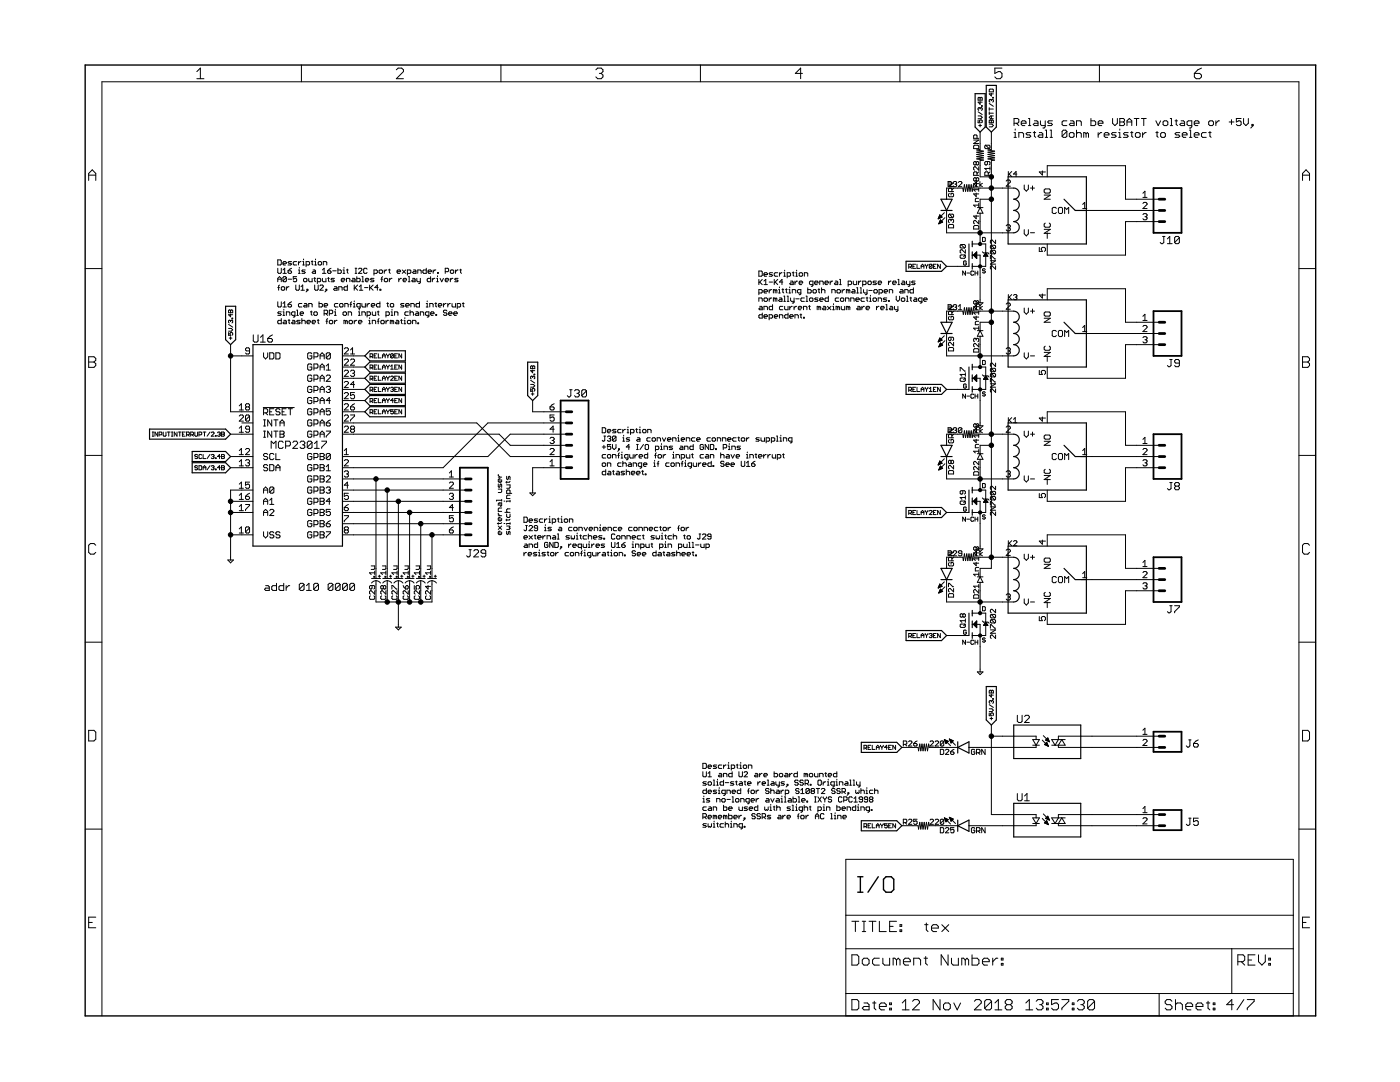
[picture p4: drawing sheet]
<svg xmlns="http://www.w3.org/2000/svg" width="279mm" height="216mm" viewBox="0 0 279 216" stroke-linecap="round" stroke-linejoin="round" font-family="sans-serif">
<g fill="none" stroke="#000" stroke-width=".2">
<path d="M39.3 14.3l.7-.7v2.1M39.3 15.7h1.4M60.2 13v3.3M79.1 13.9l.4-.3h.7l.3 .3v.4l-1.4 1.4h1.4M100 13v3.3M118.9 13.9l.4-.3h.7l.3 .3v.4l-.3 .3M119.6 14.6h.4M120 14.6l.3 .4v.3l-.3 .4h-.7l-.4-.4M139.8 13v3.3M160.1 14.6h-1.4l1.1-1v2.1M179.6 13v3.3M195.2 19.6l.1-.2 .3 .2 .3-.2 .1 .2v.4h-.8z"/>
<path d="M195.6 19.6v.4M197.4 17.9l.2-.1h.5l.1 .5h-.8zM197.8 18.6v.6l-.4-.5h.8M197.8 20v.1M197.8 20l-.1-.2-.3 .2 .2 .4M197.8 20l.2-.2 .2 .2-.1 .4M198.1 19.4l.1 .2zM200 13.6h-1.5v1l.7-.3h.4l.4 .3v.7l-.4 .4h-.7l-.4-.4M219.4 13v3.3M238.4 14.6h1l.4 .4v.3l-.4 .4h-.7l-.3-.4zM239.8 13.6l-.7 .3-.7 .7M17.7 36v-1.4l.7-.7 .7 .7v1.4"/>
<path d="M17.7 34.9h1.4M189.2 36.9h.5l.2-.2v-.3l-.2-.2h-.5v1.1M189.3 36.5h1l-1 .7h1M189.5 38.6l-.2 .2v.3l.2 .2h.6l.2-.2v-.3l-.2-.2h-.3v.3M189.6 36.9l.3 .4M190 38.2v-.5l-.2-.2h-.3l-.2 .2v.5h1M190.2 36.4l.2-.2h.4l.1 .2-.1 .3M190.3 37.5l-.3 .4M190.6 36.7h.2M190.8 36.7l.1 .2-.1 .4h-.4l-.2-.2M191.3 36.4l.2-.2h.3l.2 .2v.2l-.7 .7h.7M194.3 29.1l.2-.1h.7l.1 .1v.6h-1z"/>
<path d="M194.3 27.9h1l-1 .7h1M194.5 36.6l.4-.4v1.1M194.5 37.3h.7M194.8 32.4l.2-.2 .3 .2v.3l-.1 .2-.4-.2M194.8 35.6l.2-.1 .3 .1v.4l-.1 .1-.4-.1M194.8 35.6l-.2-.1-.3 .1v.4l.2 .1 .3-.1M194.8 32.4l-.2-.2-.3 .2v.3l.2 .2 .3-.2M194.8 38.5v.7l-.5-.5h1M194.8 32.4v.3M194.8 35.6v.4M194.8 36.5v.7l-.5-.6h1M195 27.6v-.5l-.2-.2h-.3l-.2 .2v.5h1"/>
<path d="M195 35v-.5l-.2-.2h-.3l-.2 .2v.5h1M195.2 23.1h.5l.3 .3-.3 .3h-.5M195.2 23.9v.6h.4l-.1-.3 .1-.3 .4 .2-.1 .4M195.2 22.3l.8 .6M195.3 25h.6M195.3 39.6h-.5l-.2 .1v.5h.7M195.3 34.3l-.3 .3M195.3 33.3v.7l-.7-.7-.3 .1v.4l.2 .2M195.3 37.5v.7M195.3 37.8h-1l.3 .4M195.6 36.2v1.1M195.6 21.6l-.1-.1-.3 .1 .1 .4"/>
<path d="M195.6 20.3v.5l-.4-.4h.8M195.6 21.6v.2M195.6 24.8v.5M195.6 26.4v3.4l-.7 .1 1.4 .3-1.4 .2 1.4 .2-1.4 .2 1.4 .3-1.4 .2 1.4 .2-1.4 .2 1.4 .2-.7 .1v3.3h2.2M195.6 21.6l.1-.1 .3 .1-.1 .4M195.9 21.1l.1 .1zM196.1 36.6l-.5 .3 .5 .4M196.7 29l-.2 .1v.4l.2 .2h.7M196.7 29h.7l.2 .1v.4l-.2 .2M196.7 29l.7 .7M197.1 32.2v.5l-.2 .2-.4-.2v-.3l.2-.2h.7l.2 .2v.3l-.2 .2M197.2 35v-.5l-.1-.2h-.4l-.2 .2v.5h1.1"/>
<path d="M197.4 21.5v.5M197.4 22.3v.6M197.4 24.1l.2-.2 .2 .2 .3-.2 .1 .6h-.8zM197.4 24.8h.6l.2 .2-.2 .3h-.6M197.4 22.6h.8M197.4 21.8h.8M197.4 20.7l.8 .5M197.6 34.3l-.4 .3M197.6 33.3v.7M197.6 33.6h-1.1l.4 .4M197.8 39.8h-2.2v1.6M197.8 26.4v3.4l-.6 .1 1.3 .3-1.3 .2 1.3 .2-1.3 .2 1.3 .3-1.3 .2 1.3 .2-1.3 .2 1.3 .2-.7 .1v81.4h-2.2v1.7"/>
<path d="M197.8 23.1v.6M197.8 24.1v.4M198.2 23.1h-.5l-.3 .3 .3 .3h.5M200.8 36.1l.2-.2h.4l.2 .2v.2l-.8 .8h.8M201.2 34.2v1M201.4 34.7l.5 .5M201.9 34.2l-.7 .7M202.3 37.5h-7.9l-.1-.6-.3 1.3-.2-1.3-.2 1.3-.2-1.3-.3 1.3-.2-1.3-.2 1.3-.2-1.3-.2 1.3-.1-.7h-3.3v2.3M202.4 24.6h.7l.2-.3v-.4l-.2-.3h-.7v1.5M202.4 26.5h.2v.9M202.4 27.4h.4M202.6 25.7v.3"/>
<path d="M202.8 24.6l.5 .5M202.9 34.7h-.6l.5-.5v1M203.3 27.4v-.9h.7l.3 .2v.7M203.8 24.6h1v-.3l-.3-.2h-.5l-.2 .2v.5l.2 .3h.5M204.4 36.9v.8l.4 .4 .4-.4v-.8M205.3 23.6h.2v1.5M205.3 25.1h.4M205.7 37.5h.8M205.7 26.5h-.7l-.2 .2 .2 .2h.5l.2 .3-.2 .2h-.7M206.1 37.1v.8M206.2 26.5h.5M206.4 24.1h.5l.3 .2v.8h-.8l-.2-.3 .2-.2h.8"/>
<path d="M206.4 26.2v1l.3 .2M207.4 26.5h.5l.2 .2v.7h-.7l-.2-.2 .2-.3h.7M207.6 24.1v.7l.3 .3h.7M208 34.1v.8l-.6-.6h1.2M208.4 37.9l.2-.2h.8l.2 .2v.4l-.2 .2h-.8l-.2-.2zM208.4 38.9h1.2l-1.2 .9h1.2M208.6 24.1v1.2l-.2 .2h-.3M208.6 27.4h.5M208.6 26h.3v1.4M209 35.3v-2.2h15.6v6.7h6.7M209.6 27.4h.4M209.6 26h.2v1.4"/>
<path d="M210 24.1h-.7l-.2 .2 .2 .3h.5l.2 .2-.2 .3h-.7M212.9 24.1h-.7l-.2 .2v.5l.2 .3h.7M212.9 26.2l-.2-.2h-.5l-.2 .2v1M212.9 26.2v1l-.2 .2h-.5l-.2-.2M212.9 26.2l-.9 1M213.4 26.7l.2-.2h.5l.3 .2v.5l-.3 .2h-.5l-.2-.2zM213.6 24.1h.5l.3 .2v.8h-.8l-.2-.3 .2-.2h.8M214.8 25.1v-1h.8l.2 .2v.8M214.8 26v1.4M214.8 26.7l.3-.2h.5l.2 .2v.7M216.7 26.7l-.2-.2h-.2v.9M216.7 26.7v.7"/>
<path d="M216.7 26.7l.3-.2 .2 .2v.7M217.7 23.6v1.5h.7l.3-.3v-.5l-.3-.2h-.7M219.2 24.6h.9v-.3l-.2-.2h-.5l-.2 .2v.5l.2 .3h.5M219.2 26.5v.9M219.9 26.5h-.3l-.4 .4M220.4 26.9h.9v-.2l-.2-.2h-.5l-.2 .2v.5l.2 .2h.5M222 23.6v1l.5 .5 .5-.5v-1M222.8 26.5h-.8l-.2 .2 .2 .2h.5l.3 .3-.3 .2h-.7M223.2 26.5h.3v.9M223.2 27.4h.5M223.5 23.6h.7l.2 .3v.2l-.2 .2 .2 .3v.2l-.2 .3h-.7zM223.5 25.7v.3"/>
<path d="M223.5 24.3h.7M224.9 24.3h1M224.9 25.1v-1l.5-.5 .5 .5v1M225.1 26.5h-.7l-.2 .2 .2 .2h.5l.2 .3-.2 .2h-.7M225.6 26.5h.5M225.9 26.2v1l.2 .2M226.4 23.6h.9M226.8 23.6v1.5M226.8 26.5h.5l.2 .2v.5l-.2 .2h-.5l-.2-.2v-.5zM227.8 23.6h.9M228 26.5v.9M228.1 38.6l.4-.4v1.2"/>
<path d="M228.1 39.4h.8M228.3 23.6v1.5M228.7 26.5h-.2l-.5 .4M230.7 24.1l.4 1 .5-1M230.7 26.5h.4M230.9 26.2v1l.2 .2M231.9 26.5h.4l.3 .2v.5l-.3 .2h-.4l-.3-.2v-.5zM232.3 24.1h.5l.3 .2v.5l-.3 .3h-.5l-.2-.3v-.5zM233.6 23.6h.2v1.5M233.6 25.1h.4M234.5 24.1h.5M234.7 23.9v.9l.3 .3"/>
<path d="M235.5 26.5h-.8l-.2 .2 .2 .2h.5l.3 .3-.3 .2h-.7M235.7 24.1h.5l.2 .2v.8h-.7l-.2-.3 .2-.2h.7M235.9 26.9h1v-.2l-.2-.2h-.5l-.3 .2v.5l.3 .2h.5M237.4 27.4h.5M237.4 26h.2v1.4M237.8 25.1h-.6l-.3-.3v-.5l.3-.2h.6v1.2l-.2 .2h-.2M238.3 24.6h1v-.3l-.2-.2h-.5l-.3 .2v.5l.3 .3h.5M238.3 26.9h1v-.2l-.2-.2h-.5l-.3 .2v.5l.3 .2h.5M240.7 26.5h-.7l-.2 .2v.5l.2 .2h.7M241.2 24.3l.3-.2h.4l.3 .2v.5l-.3 .3h-.4l-.3-.3zM241.2 26.5h.5M241.5 26.2v1l.2 .2"/>
<path d="M242.7 24.1v1M243.4 24.1h-.3l-.4 .5M245.3 24.3h1M245.8 23.9v.9M247.7 23.6h-1v.7l.5-.2h.3l.2 .2v.5l-.2 .3h-.5l-.3-.3M248.2 23.6v1l.4 .5 .5-.5v-1M249.9 24.8h.2v.3h-.2zM250.1 25.1l-.5 .4M259.9 34.9h1.4M259.9 36v-1.4l.7-.7 .7 .7v1.4M17 53.6h3.3M55.4 51.9h.6l.1 .1v.7l-.1 .2h-.6z"/>
<path d="M55.4 53.5v.9l.2 .1h.4l.1-.1v-.9M55.4 56.2v-.7l.4-.3 .3 .3v.7M55.4 55.7h.7M55.4 57.4h.4M55.8 56.9l-.2 .1v.9M56.3 57.2h.3l.2 .2v.3l-.2 .2h-.3l-.2-.2v-.3zM56.5 52.5h.6l-.1-.3h-.4l-.1 .2v.3l.1 .2h.4M56.5 54.5h.6M56.5 53.9l.3-.4v1M57.1 55.4v.6l-.1 .2h-.4l-.1-.2M57.1 57.2v.7M57.1 55.4l-.1-.2h-.4l-.1 .2v.6"/>
<path d="M57.1 55.4l-.6 .6M57.5 54h.5l.2 .4-.2 .1h-.3l-.2-.1zM57.5 55.7h.7M57.7 57.2h-.2l-.4 .4M58.2 52.2h-.5l-.2 .2 .2 .1h.3l.2 .2-.2 .2h-.5M58.2 53.5l-.7 .5M59 56.9v.8l.2 .2h.4l.1-.2v-.8M59.2 52.2h-.5l-.2 .2v.3l.2 .2h.5M59.2 55.2h-.7v.5l.4-.2 .3 .2v.3l-.2 .2h-.3l-.2-.2M59.6 53.9h.1v.6M59.6 52.2v.7M59.6 54.5h.3"/>
<path d="M59.7 53.4v.1M60.1 52.2l-.5 .3M60.1 57.9h.6M60.1 57.2l.3-.3v1M60.4 52.9h.3M60.4 52.2h.2v.7M60.6 55.7l.1-.2h.4l.2 .2v.3l-.2 .2h-.4l-.1-.2zM60.6 51.7v.2M60.9 53.9h-.5l-.2 .1 .7 .4-.2 .1h-.5M61.1 52.9h.5l.2-.2v-.3l-.2-.2h-.5v1M61.3 57.7h.1v.2h-.1zM61.4 57.9l-.3 .4"/>
<path d="M61.6 55.5v.5l.2 .2h.5v-.7M62.1 52.2h.4M62.3 52v.7l.2 .2M62.5 53.9h.3l.2 .1v.5h-.5l-.2-.1 .2-.2h.5M62.6 55.5h.4M62.8 52.9h.4M62.8 52.2h.2v.7M62.8 56.9v.8l.2 .2h.3l.2-.2v-.8M62.8 55.4v.6l.2 .2M63 51.7v.2M63.3 56.2h.5l.2-.2v-.3l-.2-.2h-.5v1.1M63.5 52.4l.2-.2h.3l.2 .2v.3l-.2 .2h-.3l-.2-.2z"/>
<path d="M63.8 57l.2-.1h.3l.2 .1v.2l-.7 .7h.7M64.3 54.5h.7M64.3 53.9l.4-.4v1M64.3 55.5v.5l.2 .2h.5v-.7M64.5 52.9v-.7h.5l.2 .2v.5M65 57.7h.2v.2h-.2zM65.2 57.9l-.3 .4M65.4 54h.5l.2 .4-.2 .1h-.3l-.2-.1zM65.4 55.5h.3M65.6 55.4v.6l.1 .2M66.1 53.5l-.7 .5M66.4 54h.7"/>
<path d="M66.7 55.5h-.5l-.1 .2 .1 .2h.4l.1 .1-.1 .2h-.5M66.7 57.2h.4l.2 .2v.5h-.6l-.1-.2 .1-.1h.6M67.4 53.5v1h.5l.2-.1v-.4l-.2-.1h-.5M67.6 57.9v-.7h.5l.2 .2v.5M68.1 55.9h.7l-.2-.4h-.3l-.2 .2v.3l.2 .2h.3M68.5 54.5h.3M68.5 53.9h.1v.6M68.6 53.4v.1M69.2 53.9h.3M69.2 56.2v-.7h.5l.1 .2v.5M69.3 53.7v.7l.2 .1M69.3 56.9v1h-.5l-.2-.2v-.3l.2-.2h.5"/>
<path d="M70.3 55.5h.4l.2 .2v.5h-.6l-.1-.2 .1-.1h.6M70.7 56.9v1M70.9 54.5h.3M70.9 53.5h.3M70.9 57.4l.5 .5M71 53.5v1M71.2 55.2v1h.5l.2-.2v-.3l-.2-.2h-.5M71.4 56.9l-.7 .7M71.5 53.7l.2-.2h.4l.1 .2v.2l-.7 .6h.7M71.7 57.9h.7M71.7 57.2l.4-.3v1M72.2 55.2h.2v1"/>
<path d="M72.2 56.2h.4M72.7 57.4h.7M72.9 55.9h.7l-.2-.4h-.3l-.2 .2v.3l.2 .2h.3M73.3 53.7l-.2-.2h-.4l-.1 .2v.7l.1 .1h.4l.2-.1M73.8 56.9v1M73.9 57.4l.6 .5M74.5 56.9l-.7 .7M74.6 54.5h.5l.2-.1v-.4l-.2-.1h-.5v1M74.6 55.5h-.5l-.2 .2 .2 .2h.4l.1 .1-.1 .2h-.6M75.5 57.4h-.7l.5-.5v1M75.6 54l.2-.1h.4l.1 .1v.4l-.1 .1h-.4l-.2-.1zM75.8 57.7h.2v.2h-.2z"/>
<path d="M76 55.7h.3M76.3 55.2l-.1 .2v.8M76.7 53.9v.6M76.9 55.5h.3l.2 .2v.3l-.2 .2h-.3l-.2-.2v-.3zM77.2 53.9l-.5 .3M77.5 53.9h.4M77.7 53.7v.7l.2 .1M77.7 55.5v.7M78.2 55.5l-.5 .4M79.2 54.2h.7l-.1-.3h-.4l-.2 .1v.4l.2 .1h.4M79.6 55.5v.7M80.1 55.5l-.5 .4"/>
<path d="M80.3 53.9l.7 .6M80.5 55.9h.6l-.1-.4h-.4l-.1 .2v.3l.1 .2h.4M81 53.9l-.7 .6M81.3 54.5h.5l.2-.1v-.4l-.2-.1h-.5v1M81.5 55.2h.2v1M81.5 56.2h.3M82.3 55.5h.4l.1 .2v.5h-.5l-.1-.2 .1-.1h.5M82.5 53.9h.3l.2 .1v.5h-.5l-.2-.1 .2-.2h.5M83.2 55.5v.5l.2 .2h.5M83.4 54.5v-.6h.5l.2 .1v.5M83.9 55.5v.9l-.4 .2M85.1 53.5v1h-.5l-.2-.1v-.4l.2-.1h.5"/>
<path d="M85.4 54.2h.7l-.2-.3h-.3l-.2 .1v.4l.2 .1h.3M85.9 55.2v1h-.5l-.1-.2v-.3l.1-.2h.5M86.3 55.5v.7M86.4 53.9v.6M86.8 55.5l-.5 .4M87 53.9h-.2l-.4 .3M87.1 55.5h.2v.7M87.1 56.2h.4M87.3 54.4h.2v.1h-.2zM87.3 55v.2M87.8 55.5l.4 .7 .3-.7M88.9 54.2h.5l.1-.2v-.3l-.1-.2h-.5v1"/>
<path d="M88.9 55.9h.6l-.1-.4h-.4l-.1 .2v.3l.1 .2h.4M89.9 54l.1-.1h.4l.2 .1v.4l-.2 .1h-.4l-.1-.1zM89.9 55.5v.7M90.4 55.5l-.5 .4M90.9 53.9v.6M91.4 53.9l-.5 .3M91.4 55.5h-.5l-.2 .2 .7 .3-.2 .2h-.5M91.8 53.9h.3M91.9 53.7v.7l.2 .1M151.4 54.1h.6l.1 .2v.6l-.1 .2h-.6zM151.4 55.8v1M151.4 58.5h.6l.1-.2v-.3l-.1-.2h-.6v1"/>
<path d="M151.6 56.3l.5 .5M152.1 55.8l-.7 .7M152.5 54.8h.7l-.2-.4h-.4l-.1 .2v.3l.1 .2h.4M152.5 58.1h.7l-.2-.3h-.4l-.1 .2v.3l.1 .2h.4M152.5 56.1l.3-.3v1M152.5 56.8h.7M152.6 59.5h.4l.2 .1v.4l-.2 .1h-.4l-.1-.1v-.4zM153.5 56.3h.7M153.5 57.8v.7M153.5 59.5v.6M154 57.8l-.5 .3M154 59.5l-.5 .3"/>
<path d="M154.2 54.4h-.5l-.2 .2 .7 .3-.2 .2h-.5M154.5 55.8v1M154.7 56.3l.5 .5M154.7 58l-.4-.2v.7M154.7 59.6l-.4-.1v.6M154.7 58v.5M154.7 59.6v.5M154.7 58l.2-.2 .1 .2v.5M154.7 59.6l.2-.1 .1 .1v.5M155.2 54.4h-.5l-.2 .2v.3l.2 .2h.5M155.2 55.8l-.7 .7M155.4 57.8h.2v.7"/>
<path d="M155.4 58.5h.3M155.6 54.4v.7M155.6 57.3v.1M155.6 59.5h.3l.2 .1v.5h-.5l-.2-.1 .2-.2h.5M156.1 54.4l-.5 .4M156.1 57.8h.3M156.2 56.3h-.6l.5-.5v1M156.2 57.6v.7l.2 .2M156.4 55.1h.4M156.4 54.4h.2v.7M156.4 59.1h.2v1M156.6 53.9v.2"/>
<path d="M156.8 57.8h.3M156.9 57.6v.7l.2 .2M157.1 55.1h.5l.2-.2v-.3l-.2-.2h-.5v1.1M157.1 59.1h.2v1M157.4 57.8h.2v.7M157.4 58.5h.4M157.6 57.3v.1M157.8 59.5v.5l.1 .1h.6M157.8 56.1h.3l.2 .2v.5h-.5l-.2-.2 .2-.1h.5M158.1 54.4h.4M158.1 58.5v-.7h.5l.2 .2v.5M158.3 54.3v.6l.2 .2"/>
<path d="M158.5 59.5v.8l-.4 .2M158.6 56.1v.7M158.8 55.1h.4M158.8 54.4h.2v.7M158.8 59.6h.7M159 53.9v.2M159.2 56.1l-.6 .4M159.5 54.6l.2-.2h.3l.2 .2v.3l-.2 .2h-.3l-.2-.2zM159.5 56.5h.7l-.2-.4h-.3l-.2 .2v.3l.2 .2h.3M159.8 58.5h-.5l-.1-.2v-.3l.1-.2h.5v.8l-.3 .2M160.5 55.1v-.7h.5l.2 .2v.5M160.5 59.5h-.5l-.2 .1v.4l.2 .1h.5"/>
<path d="M160.9 59.1h.1v1M161.2 57.4v1.1h.5l.2-.2v-.3l-.2-.2h-.5M161.5 59.6l.2-.1h.4l.1 .1v.4l-.1 .1h-.4l-.2-.1zM162.2 56.8h-.5l-.2-.2v-.3l.2-.2h.5v.9l-.3 .1M162.4 57.8h.4l.1 .2v.3l-.1 .2h-.4l-.2-.2v-.3zM162.6 56.5h.7l-.2-.4h-.3l-.2 .2v.3l.2 .2h.3M163.3 57.8h.3M163.3 59.5h-.5l-.2 .1 .7 .4-.2 .1h-.5M163.4 57.6v.7l.2 .2M163.6 56.8v-.7h.5l.2 .2v.5M163.6 59.8h.7l-.2-.3h-.3l-.2 .1v.4l.2 .1h.3M164 58l.1-.2h.4l.1 .2v.5"/>
<path d="M164 57.4v1.1M164.6 56.5h.7l-.2-.4h-.3l-.2 .2v.3l.2 .2h.3M165.3 59.1v1h-.5l-.2-.1v-.4l.2-.1h.5M165.7 56.1v.7M166 58.5v-.7h.5l.2 .2v.5M166.2 56.1l-.5 .4M166.7 56.1h.3l.2 .2v.5h-.5l-.2-.2 .2-.1h.5M167 58l.2-.2h.4l.1 .2v.3l-.1 .2h-.4l-.2-.2zM167.4 59.5h-.5l-.2 .1v.4l.2 .1h.5M167.6 55.8h.1v1M167.6 56.8h.3M167.9 59.5h.3l.2 .1v.4l-.2 .1h-.3l-.2-.1v-.4z"/>
<path d="M168.1 57.8v.7M168.6 57.8l-.5 .3M169.3 56.8h.5l.1-.2v-.3l-.1-.2h-.5v1M169.3 58v.5M169.3 58l-.4-.2v.7M169.3 58l.1-.2 .2 .2v.5M170.1 57.8h.4l.1 .2v.5h-.5l-.2-.2 .2-.2h.5M170.3 56.1v.5l.2 .2h.5v-.7M170.8 59.8h.7l-.2-.3h-.3l-.2 .1v.4l.2 .1h.3M171 58.5h.3M171 57.4h.2v1.1M171.3 56.1v.7"/>
<path d="M171.7 58.5h.3M171.7 57.4h.1v1.1M171.8 56.1l-.5 .4M172.2 56.8h.5l.1-.2v-.3l-.1-.2h-.5v1M172.3 57.8v.5l.2 .2h.5M172.5 59.5h-.5l-.2 .1v.4l.2 .1h.5M172.8 59.5h.4M173 57.8v.8l-.3 .2M173 59.3v.7l.2 .1M173.4 56.1h.3l.2 .2v.3l-.2 .2h-.3l-.2-.2v-.3zM173.4 58h.7M173.5 59.5h.2v.6"/>
<path d="M173.7 58.9v.2M174.2 59.6l.2-.1h.4l.1 .1v.4l-.1 .1h-.4l-.2-.1zM174.6 57.8h.3l.2 .2v.3l-.2 .2h-.3l-.2-.2v-.3zM174.9 56.1h-.5l-.2 .2 .2 .2h.4l.1 .1-.1 .2h-.6M175.3 56.5h.6l-.1-.4h-.4l-.1 .2v.3l.1 .2h.4M175.4 58.5h.5l.2-.2v-.3l-.2-.2h-.5v1M176.4 58.1h.7l-.1-.3h-.4l-.2 .2v.3l.2 .2h.4M177 59.5h-.6l-.1 .1 .1 .2h.4l.2 .2-.2 .1h-.5M177.3 56.1v.7M177.3 60h.2v.1h-.2zM177.5 58.5v-.7h.5l.2 .2v.5M177.8 56.1l-.5 .4"/>
<path d="M178.2 56.5h.7l-.2-.4h-.4l-.1 .2v.3l.1 .2h.4M178.9 59.1v.7l.3 .3 .3-.3v-.7M179.2 55.8h.2v1M179.2 56.8h.3M179.7 57.8h.3l.2 .2v.5h-.5l-.2-.2 .2-.2h.5M179.9 59.6l.1-.1h.4l.2 .1v.4l-.2 .1h-.4l-.1-.1zM180 56.1h.4l.2 .2v.5h-.6l-.1-.2 .1-.1h.6M180.6 58.5v-.7h.5l.2 .2v.5M180.9 56.1v.5l.2 .2h.5M180.9 59.1h.2v1M181.4 53.3l.5-.2-.1-.4h-.4v.9M181.6 56.1v.9l-.3 .1"/>
<path d="M181.6 59.5h.3M181.6 53.3l.3 .3M181.8 59.3v.7l.1 .1M182.2 53.1h.3M182.3 57.4v1.1h-.5l-.2-.2v-.3l.2-.2h.5M182.5 59.5h.3l.2 .1v.5h-.5l-.2-.1 .2-.2h.5M182.6 56.1h-.5l-.2 .2 .2 .2h.4l.1 .1-.1 .2h-.6M182.7 52.7h-.5v.9h.5M183 52.7v.9h.6M183.8 53.6v-.6l.3-.3 .3 .3v.6M183.8 53.1h.6M184.3 59.8h.7l-.2-.3h-.3l-.2 .1v.4l.2 .1h.3"/>
<path d="M184.6 52.7l.3 .4M184.9 53.1v.5M185.2 52.7l-.3 .4M186 52.9v.5l-.1 .2-.4-.2M186 52.9l-.1-.2-.4 .2v.5M186 52.9l-.5 .5M186.3 53.1h.3M186.8 52.7h-.5v.9h.5M187.3 43.6h.1M187.3 43.5h.3M187.3 43.4h.6M187.4 44.6h.1"/>
<path d="M187.4 43.3h.6M187.4 44.5h.3M187.4 43.2h.5M187.5 44.4h.4M187.5 43.1h.3M187.5 44.3h.6M187.5 43h.2M187.5 44.2h.5M187.6 42.9l-.4 .8M187.6 42.9l.4 .4-.8 .4M187.6 42.9h.1M187.6 44.1h.3"/>
<path d="M187.6 44h.2M187.7 52.7v.9l-.6-.9v.9M187.7 43.9h.1M187.7 43.9l.4 .4-.8 .4zM188.5 42.4l-1.3 1.3M188.6 43.4l-1.3 1.3M188.9 42v4.5h13.4M188.9 53.1h4.5M189.3 45l.2-.2h.6l.2 .2v.5h-1zM189.5 42.7l-.2 .2v.3l.2 .2h.6M189.5 42.7h.6l.2 .2v.3l-.2 .2M189.5 42.7l.6 .7"/>
<path d="M189.8 43.9l.2-.1 .3 .1v.4l-.2 .1M189.8 43.9l-.2-.1-.3 .1v.4l.2 .1M189.8 43.9v.2M191.6 51l.2-.1h.7l.2 .1v.4l-.2 .1h-.7l-.2-.1zM191.8 48.8h.7l.2 .2v.3l-.2 .2M191.8 48.8l.7 .7M191.8 48.8l-.2 .2v.3l.2 .2h.7M192.7 50.9l-.4 .3M192.7 49.8v.7l-.7-.7-.4 .2v.3l.2 .2M192.7 54.1v.8l-.6-.8v.8M192.8 52.2l-.1-.1-.4 .1 .1 .7 .4-.2v-.2h-.2M193 54.5h.5"/>
<path d="M194 50.9h1.6v9.5M194 48.7h2.7v4.4h-2.7M194.3 50.9l.6-.7v1.4zM194.3 50.9h.6M194.3 54.2l-.1-.1-.4 .1v.6l.1 .1 .4-.1M194.4 51.1h.5M194.4 50.8h.5M194.5 45h.7l.1 .2v.5h-1v-.5zM194.5 51.2h.4M194.5 50.7h.4M194.6 54.5h.5M194.6 54.1v.8"/>
<path d="M194.6 51.3h.3M194.6 50.5h.3M194.7 51.4h.2M194.7 50.4h.2M194.8 42.9v.7l-.5-.5h1M194.8 51.5h.1M194.8 50.3h.1M194.9 51.6h.1M195.1 41.4h1.1M195.1 54.1v.8M195.3 40.9h-1l.3 .4M195.3 40.6v.7"/>
<path d="M195.3 44v.7l-.7-.7-.3 .2v.3l.2 .2M195.6 42.5v6.2M195.6 41.4l.6 1.1h-1.1zM196 50.2l.3 .3h.9l.2 .2M196.1 47.4h.4l.1 .1v.6l-.1 .1h-.4zM196.3 51.1h.8M196.4 50.9h.6M196.5 50.9h.5M196.5 50.8h.4M196.6 50.7h.2M196.6 53.8l-.1-.2-.4 .2 .1 .2 .4 .2-.1 .3-.4-.2M196.7 50.5h.1"/>
<path d="M196.7 50.5l.5 .6h-.9zM197.7 51.7v-.7l1 .7M197.7 52h1l-1 .7h1M197.8 48.9h.7l.2 .2v.3l-.2 .2M197.8 50h.7l.2 .1v.4l-.2 .2M197.8 48.9l-.1 .2v.3l.1 .2h.7M197.8 50l-.1 .1v.4l.1 .2h.7M197.8 50l.7 .7M197.8 48.9l.7 .7M198.7 53v.7l-.7-.7-.3 .2v.4l.1 .1M198.7 47.9v.7l-.7-.7-.3 .2v.3l.1 .2M200.8 45.1l.2-.2h.4l.2 .2-.2 .4"/>
<path d="M201.2 58.8v1M201.2 45.5h.2M201.4 59.3l.5 .5M201.4 45.5l.2 .2-.2 .4h-.4l-.2-.2M201.9 58.8l-.7 .7M202.3 58.9l.1-.1h.4l.1 .1-.1 .4M202.6 59.3h.2M202.8 59.3l.1 .2-.1 .3h-.4l-.1-.2M204.4 45.8v.9l.4 .4 .4-.4v-.9M205.7 46.4h.8M207.4 49.4v.8h.6l-.2-.4 .2-.4h.4l.2 .2v.4l-.2 .2M208 58.7v.8l-.6-.6h1.2"/>
<path d="M208.4 45.8h1.2l-1.2 .8h1.2M208.6 44.5l-.2 .2v.4l.2 .2h.8l.2-.2v-.4l-.2-.2M209 59.8v-2.2h15.6v6.7h6.7M209 46.5v1.1M210.8 41.6l-.2-.2h-.4l-.2 .2v.8l.2 .2h.4l.2-.2M211.2 41.6l.2-.2h.5l.1 .2v.8l-.1 .2h-.5l-.2-.2zM212.5 42.6v-1.2l.4 .4 .4-.4v1.2M215.7 42h15.6M216.1 40.8l.4-.4v1.2M216.1 41.6h.8M228.1 42.8l.2-.2h.4l.2 .2-.2 .4M228.1 40.6l.2-.2h.4l.2 .2v.2l-.8 .8h.8"/>
<path d="M228.5 43.2h.2M228.7 43.2l.2 .2-.2 .5h-.4l-.2-.3M231.3 44.2h-6.7v6.7h-15.6v-2.2M232 47.2h.5M232.3 47.2v1.2l-.3 .2h-.2l-.3-.2M233 48.6h.9M233 47.7l.4-.5v1.4M235.4 47.4v1l-.3 .2h-.4l-.3-.2M235.4 47.4l-.3-.2h-.4l-.3 .2v1M235.4 47.4l-1 1M259.2 53.6h3.4M17.7 71.2h1.1l.3 .3v.4l-.3 .3 .3 .4v.3l-.3 .4h-1.1z"/>
<path d="M17.7 72.2h1.1M45.6 62l.1-.2 .3 .2 .3-.2 .1 .2v.4h-.8zM45.6 66.4v.5h.4l-.1-.3 .1-.2 .4 .1-.1 .4M45.6 65.5h.6l.2 .3-.2 .3h-.6M45.6 64.7l.8 .6M45.7 67.5h.6M46 64l-.1-.1-.3 .1 .1 .5M46 64l.2-.1 .2 .1-.1 .5M46 62.7v.5l-.4-.4h.8M46 71h4.5M46 68.8v13.4h4.5M46 62v.4"/>
<path d="M46 64v.2M46 67.2v.5M46.3 63.5h.1v.1h-.1zM49.8 70h-.6l-.2-.2 .2-.4h.4l.2 .2v.8l-.2 .2h-.4l-.2-.2M50.5 66.8v1.2l.3 .3h.5l.2-.3v-1.2M52 68.3h.9M52 67.3l.5-.5v1.5M52.6 70.4v.8l.4 .4 .4-.4v-.8M53.4 67.5h.7l.3 .3v.2l-.3 .3h-.4l-.3-.3zM53.8 70.4h.6l.3 .2v.8l-.3 .2h-.6zM54.4 66.8l-1 .7M55.1 70.4h.6l.2 .2v.8l-.2 .2h-.6z"/>
<path d="M55.4 60.2v.9l.2 .2h.4l.1-.2v-.9M56.1 63.6v1h-.5l-.2-.2v-.3l.2-.2h.5M56.1 62.2h-.5l-.2 .2 .2 .2h.4l.1 .2-.1 .1h-.6M56.5 62.2h.1v.7M56.5 60.6l.3-.4v1.1M56.5 61.3h.6M56.5 62.9h.3M56.6 61.7v.2M56.6 63.9h.4l.1 .2v.5h-.5l-.1-.2 .1-.1h.5M57.1 62.9v-.7h.6l.1 .2v.5M57.5 60.7h.5l.2 .4-.2 .2h-.3l-.2-.2zM57.5 63.9h.3"/>
<path d="M57.7 63.7v.7l.1 .2M58.2 60.2l-.7 .5M58.4 63.9h.3l.2 .2v.5h-.5l-.2-.2 .2-.1h.5M58.9 62.9h-.5l-.2-.1v-.4l.2-.2h.5v.9l-.4 .2M59.2 62.9h.4M59.2 61.9h.2v1M59.9 62.6h.7l-.2-.4h-.3l-.2 .2v.4l.2 .1h.3M59.9 63.9h-.5l-.2 .2 .2 .2h.3l.2 .1-.2 .2h-.5M60.2 60.6h-.5l-.1 .1v.4l.1 .2h.5M60.2 64.1l.2-.2h.3l.2 .2v.5M60.2 63.6v1M60.7 60.6h.4l.2 .1v.6h-.6l-.1-.2 .1-.2h.6"/>
<path d="M61.3 64.3h.7l-.2-.4h-.4l-.1 .2v.3l.1 .2h.4M61.6 61.3v-.7h.5l.2 .1v.6M62 62.2h.3M62.1 62.1v.7l.2 .1M62.2 70.6l-.2-.2h-.4l-.2 .2v.8l.2 .2h.4l.2-.2v-.4h-.4M62.2 75.1l-.2-.3h-.4l-.2 .3v.8l.2 .2h.4l.2-.2v-.4h-.4M62.2 79.5l-.2-.2h-.4l-.2 .2v.8l.2 .2h.4l.2-.2v-.4h-.4M62.2 72.8l-.2-.2h-.4l-.2 .2v.8l.2 .3h.4l.2-.3v-.4h-.4M62.2 77.3l-.2-.2h-.4l-.2 .2v.8l.2 .2h.4l.2-.2v-.4h-.4M62.3 64.3h.7l-.2-.4h-.3l-.2 .2v.3l.2 .2h.3M62.7 71.2h.6l.2-.2v-.4l-.2-.2h-.6v1.2M62.7 73.4h.6l.2-.2v-.4l-.2-.2h-.6v1.3"/>
<path d="M62.7 75.7h.6l.2-.2v-.4l-.2-.3h-.6v1.3M62.7 77.9h.6l.2-.2v-.4l-.2-.2h-.6v1.2M62.8 62.2h.4l.1 .2v.4l-.1 .1h-.4l-.2-.1v-.4zM63.3 63.9h.4M63.5 63.7v.7l.2 .2M63.7 60.2v1.1h.5l.1-.2v-.4l-.1-.1h-.5M63.9 71h.8M63.9 71.6v-.8l.4-.4 .4 .4v.8M63.9 73.9v-.9l.4-.4 .4 .4v.9M63.9 76.1v-.8l.4-.5 .4 .5v.8M63.9 78.3v-.8l.4-.4 .4 .4v.8M63.9 73.2h.8"/>
<path d="M63.9 75.5h.8M63.9 77.7h.8M63.9 79.9h.8M64.7 60.9h.7l-.2-.3h-.3l-.2 .1v.4l.2 .2h.3M64.7 62.6h.5l.2-.2v-.3l-.2-.2h-.5v1M65 62.6l.4 .3M65 64.1h.4M65.1 73l.4-.4v1.3M65.1 75.1l.2-.3h.4l.2 .3v.2l-.8 .8h.8M65.1 77.3l.2-.2h.4l.2 .2-.2 .4M65.1 73.9h.8M65.4 63.6l-.2 .1v.9"/>
<path d="M65.5 77.7h.2M65.7 62.6h.5l.2-.2v-.3l-.2-.2h-.5v1M65.7 77.7l.2 .2-.2 .4h-.4l-.2-.2M65.9 63.9h.3l.2 .2v.3l-.2 .2h-.3l-.2-.2v-.3zM65.9 79.9h-.8l.6-.6v1.2M65.9 70.6v.8l-.2 .2h-.4l-.2-.2M65.9 70.6l-.2-.2h-.4l-.2 .2v.8M65.9 70.6l-.8 .8M66.7 62.2h.2v.7M66.7 63.9v.7M66.7 62.9h.4M66.9 61.7v.2"/>
<path d="M67.3 63.9l-.6 .4M67.4 60.6h-.5l-.2 .1v.4l.2 .2h.5M67.9 60.6h.4l.2 .1v.4l-.2 .2h-.4l-.1-.2v-.4zM68.3 71h4.5M68.3 73.2h4.5M68.3 75.5h4.5M68.3 77.7h4.5M68.3 79.9h4.5M68.5 62.4l.1-.2h.4l.2 .2v.4l-.2 .1h-.4l-.1-.1zM68.7 78.5l.2-.2h.4l.2 .2v.2l-.8 .9h.8M68.7 74.1l.2-.2h.4l.2 .2v.2l-.8 .8h.8M68.7 69.6l.2-.2h.4l.2 .2v.2l-.8 .8h.8"/>
<path d="M68.7 71.8l.2-.2h.4l.2 .2v.3l-.8 .8h.8M68.7 76.3l.2-.2h.4l.2 .2v.2l-.8 .8h.8M68.8 61.3v-.7h.5l.2 .1v.6M69 64.1l.2-.2 .1 .2v.5M69 64.1l-.4-.2v.7M69 64.1v.5M69.5 62.9v-.7h.5l.2 .2v.5M69.7 64.1l.1-.2h.4l.1 .2v.3l-.1 .2h-.4l-.1-.2zM69.8 60.7h.4M70 71.8l.1-.2h.5l.2 .2v.3l-.8 .8h.8M70 74.1l.1-.2h.5l.2 .2-.2 .4M70 69.8l.4-.4v1.2"/>
<path d="M70 70.6h.8M70.2 60.2l-.2 .2v.9M70.4 74.5h.2M70.5 60.6h.2v.7M70.5 61.3h.4M70.6 74.5l.2 .2-.2 .4h-.5l-.1-.2M70.7 60v.2M70.7 63.9v.7M70.8 78.3h-.8v.7l.4-.3 .4 .3v.4l-.2 .2h-.5l-.1-.2M70.8 76.7h-.8l.6-.6v1.2M71.2 63.9l-.5 .4M71.5 64.3h.7l-.1-.4h-.4l-.2 .2v.3l.2 .2h.4"/>
<path d="M71.5 62.9h.4M71.5 62.2h.2v.7M71.7 61.7v.2M71.9 61.3h-.5l-.2-.2v-.4l.2-.1h.5v.8l-.4 .2M72.2 60.6v.5l.2 .2h.5v-.7M72.2 62.9v-.7h.5l.2 .2v.5M73.3 60.6v.7M73.3 62.9h.5l.1-.1v-.4l-.1-.2h-.5v1.1M73.6 63.9h.2v.7M73.6 64.6h.3M73.8 63.4v.2M73.8 60.6l-.5 .3"/>
<path d="M73.9 71.1h.4l.1-.4-.1-.1h-.4v.8M73.9 75.6h.4l.1-.4-.1-.1h-.4v.8M73.9 77.9h.4l.1-.2-.1-.4h-.4v.8M73.9 73.4h.4l.1-.4-.5-.2v.9M74.1 60.9h.7l-.2-.3h-.3l-.2 .1v.4l.2 .2h.3M74.1 77.9l.3 .2M74.1 75.6l.3 .3M74.1 73.4l.3 .3M74.1 71.1l.3 .3M74.3 64.6v-.7h.5l.2 .2v.5M74.3 62.2v.6l.2 .1h.5v-.7M74.7 71h.3"/>
<path d="M74.7 73.2h.3M74.7 75.5h.3M74.7 77.7h.3M74.7 79.9h.3M75.2 75.1h-.5v.8h.5M75.2 70.6h-.5v.8h.5M75.2 72.8h-.5v.9h.5M75.2 77.3h-.5v.8h.5M75.2 79.5h-.5v.8h.5M75.3 62.2h.3M75.3 64.1h.3M75.5 62.1v.7l.1 .1"/>
<path d="M75.5 70.6v.8h.6M75.5 72.8v.9h.6M75.5 75.1v.8h.6M75.5 77.3v.8h.6M75.5 79.5v.8h.6M75.6 63.6l-.1 .1v.9M75.8 60.2v1.1h-.5l-.2-.2v-.4l.2-.1h.5M76 64.1l.2-.2h.3l.2 .2v.3l-.2 .2h-.3l-.2-.2zM76.3 71.4v-.5l.3-.3 .3 .3v.5M76.3 73.7v-.6l.3-.3 .3 .3v.6M76.3 75.9v-.6l.3-.2 .3 .2v.6M76.3 78.1v-.5l.3-.3 .3 .3v.5"/>
<path d="M76.3 71h.6M76.3 73.2h.6M76.3 75.5h.6M76.3 77.7h.6M76.3 79.9h.6M77 62.9h.5l.2-.1v-.4l-.2-.2h-.5v1.1M77 63.9v.7M77.1 72.8l.3 .4M77.1 79.5l.3 .4M77.1 75.1l.3 .4M77.1 70.6l.3 .4M77.1 77.3l.3 .4"/>
<path d="M77.2 60.6h.3M77.4 60.4v.7l.1 .2M77.4 71v.4M77.4 73.2v.5M77.4 75.5v.4M77.4 77.7v.4M77.4 79.9v.4M77.5 63.9l-.5 .4M77.7 70.6l-.3 .4M77.7 72.8l-.3 .4M77.7 75.1l-.3 .4M77.7 77.3l-.3 .4"/>
<path d="M77.7 79.5l-.3 .4M77.9 60.7l.2-.1h.3l.2 .1v.4l-.2 .2h-.3l-.2-.2zM78 73.1l.2-.3v.9M78 75.2l.1-.1 .4 .1-.5 .7h.5M78 77.4l.4-.1 .1 .1-.1 .3M78 73.7h.5M78.1 62.9h.3M78.1 62.2h.1v.7M78.2 64.1l-.3-.2v.7M78.2 64.1l.2-.2 .2 .2v.5M78.2 61.7v.2M78.2 64.1v.5"/>
<path d="M78.2 77.7h.2M78.4 77.7l.1 .2-.1 .2-.4-.1M78.5 70.7l-.4-.1-.1 .1v.6M78.5 70.7l-.5 .6M78.5 79.9h-.5l.4-.4v.8M78.5 70.7v.6l-.1 .1-.4-.1M78.7 62.9v-.7h.5l.2 .2v.5M78.8 71h.3M78.8 73.2h.3M78.8 75.5h.3M78.8 77.7h.3M78.8 79.9h.3"/>
<path d="M79.1 63.9h.3l.2 .2v.5h-.5l-.2-.2 .2-.1h.5M79.3 75.1h-.5v.8h.5M79.3 70.6h-.5v.8h.5M79.3 72.8h-.5v.9h.5M79.3 77.3h-.5v.8h.5M79.3 79.5h-.5v.8h.5M79.9 63.9h.4M80.1 63.7v.7l.2 .2M80.2 70.6v.8l-.6-.8v.8M80.2 72.8v.9l-.6-.9v.9M80.2 75.1v.8l-.6-.8v.8M80.2 77.3v.8l-.6-.8v.8"/>
<path d="M80.2 79.5v.8l-.6-.8v.8M80.6 60.6h-.5l-.2 .1 .7 .4-.1 .2h-.6M80.6 63.9h.2v.7M80.6 64.6h.4M80.8 63.4v.2M81 60.9h.7l-.2-.3h-.4l-.1 .1v.4l.1 .2h.4M81.3 64.1l.2-.2h.3l.2 .2v.3l-.2 .2h-.3l-.2-.2zM81.5 62.2h-.5l-.2 .2v.4l.2 .1h.5M81.8 62.4l.2-.2h.3l.2 .2v.5M81.8 61.9v1M82 61.3v-.7h.5l.2 .1v.6M82.3 64.6v-.7h.5l.2 .2v.5"/>
<path d="M83 62.2h.4l.1 .2v.5h-.5l-.2-.1 .2-.2h.5M83.4 64.4h.1v.2h-.1zM83.7 60.2v1.1h-.5l-.2-.2v-.4l.2-.1h.5M83.9 62.9v-.7h.5l.2 .2v.5M85.1 60.6h.2v.7M85.1 61.3h.3M85.3 60v.2M85.6 62.9h-.5l-.2-.1v-.4l.2-.2h.5v.9l-.3 .2M85.8 61.3v-.7h.5l.1 .1v.6M85.9 62.6h.7l-.2-.4h-.3l-.2 .2v.4l.2 .1h.3M86.8 60.6h.3M87 60.4v.7l.1 .2"/>
<path d="M87 62.8h.1v.1h-.1zM87.5 60.9h.7l-.2-.3h-.3l-.2 .1v.4l.2 .2h.3M88.5 60.6v.7M89 60.6l-.5 .3M89.2 62.1l-.2-.2h-.3l-.2 .2 .2 .3h.3l.2 .2-.2 .3h-.3l-.2-.1M89.4 60.6v.7M89.5 62.6h.7l-.2-.4h-.3l-.2 .2v.4l.2 .1h.3M89.9 60.6l-.5 .3M90.2 60.6v.5l.2 .2h.5v-.7M90.6 62.6h.6l-.1-.4h-.4l-.1 .2v.4l.1 .1h.4M91.2 61.3h.6l.1-.2v-.4l-.1-.1h-.6v1M92.3 60.6h.3"/>
<path d="M92.4 60.4v.7l.2 .2M105.9 76.7h.5l.3 .3-.3 .3h-.5M105.9 73.1l.1-.1 .3 .1 .3-.1 .1 .1v.5h-.8zM105.9 77.5v.6h.4l-.1-.3 .1-.3 .4 .2-.1 .4M105.9 75.9l.8 .5M106 78.6h.6M106.3 79.9v2.3h6.7M106.3 73.1v.5M106.3 73.8v.6l-.4-.4h.8M106.3 75.2v.1M106.3 78.3v.6M106.3 75.2l-.1-.1-.3 .1 .1 .4"/>
<path d="M106.3 75.2l.1-.1 .3 .1-.1 .4M106.6 74.7l.1 .1zM113.7 77.8h.5M113.9 77.8v1.2l-.2 .2h-.2l-.3-.2M114.7 78l.2-.2h.5l.2 .2v.3l-.2 .2M115.1 78.5h.3M115.4 78.5l.2 .2v.3l-.2 .2h-.5l-.2-.2M117.1 78v1l-.3 .2h-.5l-.2-.2M117.1 78l-1 1M117.1 78l-.3-.2h-.5l-.2 .2v1M151.4 60.1v-.6h.6l.1 .1v.5M151.6 61.1h.4l.1 .2v.5h-.5l-.2-.2 .2-.1h.5"/>
<path d="M152.1 62.5v1h-.5l-.2-.2v-.3l.2-.2h.5M152.5 61.8v-.7h.5l.2 .2v.5M152.5 63.1h.7l-.2-.3h-.4l-.1 .2v.3l.1 .2h.4M153.5 63.5h.5l.2-.2v-.3l-.2-.2h-.5v1M154.2 60.8v1h-.5l-.2-.2v-.3l.2-.2h.5M154.5 63.1h.7l-.2-.3h-.3l-.2 .2v.3l.2 .2h.3M155.6 63.5v-.7h.5l.1 .2v.5M156.2 61.1h-.5l-.1 .2v.3l.1 .2h.5M156.4 60.1h.4M156.6 61.1v.5l.2 .2h.5v-.7M157.1 60.1h.3M157.3 62.5v1h-.5l-.2-.2v-.3l.2-.2h.5"/>
<path d="M157.6 63.1h.7l-.2-.3h-.3l-.2 .2v.3l.2 .2h.3M157.6 61.1v.7M158.1 61.1l-.5 .4M158.5 61.1v.7M158.6 63.5v-.7h.6l.1 .2v.5M159 61.1l-.5 .4M159.3 61.5h.7l-.2-.4h-.3l-.2 .2v.3l.2 .2h.3M159.7 62.8h.3M159.8 62.6v.7l.2 .2M160.4 63.3h.1v.2h-.1zM160.4 61.8v-.7h.5l.1 .2v.5M160.9 60.1h.3"/>
<path d="M161.4 61.1h.3M161.5 61v.6l.2 .2M163.4 61.3v.5M163.4 61.3l-.3-.2v.7M163.4 61.3l.2-.2 .2 .2v.5M164.3 61.1h.3l.2 .2v.5h-.5l-.2-.2 .2-.1h.5M165.1 61.1l.7 .7M165.8 61.1l-.7 .7M166.2 61.1h.1v.7M166.2 61.8h.3M166.3 60.6v.2M167.2 61.3v.5"/>
<path d="M167.2 61.3l-.3-.2v.7M167.2 61.3l.2-.2 .2 .2v.5M167.9 61.1v.5l.2 .2h.5v-.7M168.7 60.1v-.6h.6l.1 .1v.5M169.3 61.3v.5M169.3 61.3l-.4-.2v.7M169.3 61.3l.1-.2 .2 .2v.5M169.8 60.1v-.6h.5l.2 .1v.5M171.2 61.1h.3l.2 .2v.5h-.5l-.2-.2 .2-.1h.5M172 61.1v.7M172.5 61.1l-.5 .4M172.8 61.5h.7l-.1-.4h-.4l-.2 .2v.3l.2 .2h.4"/>
<path d="M173.5 60.1h.4M174.9 61.1v.7M175.3 60.1v-.6h.5l.1 .1v.5M175.4 61.1l-.5 .4M175.8 61.5h.6l-.1-.4h-.4l-.1 .2v.3l.1 .2h.4M176.8 61.8h.3M176.8 60.8h.2v1M177.7 61.1h.3l.2 .2v.5h-.5l-.2-.2 .2-.1h.5M178.5 61.1v.5l.2 .2h.5M179.2 61.1v.9l-.3 .1M180.9 60.1h.4M181.4 77.9h.4l.1-.2-.1-.4h-.4v.8"/>
<path d="M181.6 77.9l.3 .2M182.2 77.7h.3M182.7 77.3h-.5v.8h.5M183 77.3v.8h.6M183.8 77.7h.6M183.8 78.1v-.5l.3-.3 .3 .3v.5M184 60.1h-.5l-.2-.1v-.4l.2-.1h.5v.8l-.4 .2M184.6 77.3l.3 .4M184.9 77.7v.4M185.2 77.3l-.3 .4M185.5 77.6l.2-.3v.8M185.5 78.1h.5"/>
<path d="M186.3 77.7h.3M186.8 77.3h-.5v.8h.5M187.3 68.1h.2M187.3 68h.4M187.4 67.9h.5M187.4 69.2h.1M187.4 67.8h.6M187.4 69h.3M187.5 67.7h.4M187.5 68.9h.5M187.5 67.6h.2M187.5 68.8h.6"/>
<path d="M187.5 67.5h.1M187.6 68.7h.4M187.6 67.4l.4 .5-.8 .3zM187.6 68.6h.3M187.6 68.5h.2M187.7 77.3v.8l-.6-.8v.8M187.7 68.4l.4 .5-.8 .3zM188.5 67l-1.3 1.2M188.6 68l-1.3 1.2M188.9 66.5v4.5h13.4M188.9 77.7h4.5M189.2 61.5h.5l.2-.2v-.3l-.2-.2h-.5v1"/>
<path d="M189.3 61.1h1l-1 .7h1M189.5 63.1l-.2 .2v.3l.2 .2h.6l.2-.2v-.3l-.2-.2h-.3v.4M189.5 69.3h.6l.2 .2v.5h-1v-.5zM189.6 61.5l.3 .3M189.8 67.3v.5l-.2 .2-.3-.2v-.3l.2-.2h.6l.2 .2v.3l-.2 .2M190 62.8v-.5l-.2-.2h-.3l-.2 .2v.5h1M190.2 61l.2-.2h.4l.1 .2-.1 .3M190.3 68.3v.7l-.7-.7-.3 .2v.3l.2 .2M190.3 62.1l-.3 .3M190.6 61.3h.2M190.8 61.3l.1 .2-.1 .3h-.4l-.2-.2M191.3 61.8h.7"/>
<path d="M191.3 61.1l.3-.3v1M191.6 75.6l.2-.2h.7l.2 .2v.3l-.2 .2h-.7l-.2-.2zM191.6 74v-.6l1.1 .6M192.7 74.7h-1.1l.4 .4M192.7 74.4v.7M192.7 75.4l-.4 .4M192.7 78.6v.9l-.6-.9v.9M192.8 76.8l-.1-.2-.4 .2 .1 .6 .4-.1v-.3h-.2M193 79h.5M194 75.5h1.6v9.5M194 73.2h2.7v4.5h-2.7M194.3 69.7l.2-.1h.7l.1 .1v.6h-1z"/>
<path d="M194.3 78.8l-.1-.2-.4 .2v.5l.1 .2 .4-.2M194.4 75.4h.5M194.4 75.6h.5M194.5 75.3h.4M194.5 75.7h.4M194.5 61.8h.7M194.5 61.1l.4-.3v1M194.6 75.2h.3M194.6 78.6v.9M194.6 79h.5M194.6 75.8h.3M194.7 75.1h.2"/>
<path d="M194.7 75.9h.2M194.8 75h.1M194.8 76h.1M194.8 63.1v.7l-.5-.5h1M194.8 60.2l.2-.2 .3 .2v.3l-.1 .2-.4-.2M194.8 67.7l.2-.2 .3 .2v.3l-.1 .2M194.8 60.2v.3M194.8 61v.7l-.5-.5h1M194.8 67.7v.2M194.8 60.2l-.2-.2-.3 .2v.3l.2 .2 .3-.2M194.8 67.7l-.2-.2-.3 .2v.3l.2 .2M194.9 74.9h.1"/>
<path d="M194.9 76.1h.1M194.9 74.8v1.3l-.6-.6zM195.1 60.4h1.1l-.6 .6zM195.1 66h1.1M195.1 78.6v.9M195.3 62.4h-1l.3 .3M195.3 64.1h-.5l-.2 .2v.5h.7M195.3 62.1v.6M195.3 65.2v.6M195.3 68.5v.7l-.7-.7-.3 .2v.3l.2 .2M195.3 65.5h-1l.3 .3M195.6 60.8v1"/>
<path d="M195.6 67.1v6.1M195.6 66l.6 1.1h-1.1zM196 74.8l.3 .2h.9l.2 .2M196.1 61.1l-.5 .4 .5 .3M196.1 71.9h.4l.1 .2v.5l-.1 .1h-.4zM196.3 75.6h.8M196.4 75.5h.6M196.5 75.4h.5M196.6 75.3h.3M196.6 75.2h.2M196.6 78.3l-.1-.1-.4 .1 .1 .3 .4 .1-.1 .3-.4-.1M196.7 75.1h.1"/>
<path d="M196.7 75l.5 .7h-.9zM197.7 76.2v-.7l1 .7M197.7 76.6h1l-1 .7h1M197.8 73.5h.7l.2 .2v.3l-.2 .2M197.8 74.5h.7l.2 .2v.3l-.2 .2M197.8 73.5l-.1 .2v.3l.1 .2h.7M197.8 74.5l-.1 .2v.3l.1 .2h.7M197.8 74.5l.7 .7M197.8 73.5l.7 .7M197.8 64.3h-2.2v1.7M198.7 72.5v.7l-.7-.7-.3 .1v.4l.1 .2M198.7 77.6v.7l-.7-.7-.3 .2v.3l.1 .2"/>
<path d="M200.8 60.7l.2-.2h.4l.2 .2v.2l-.8 .8h.8M200.8 69.6l.2-.2h.4l.2 .2-.2 .4M201.2 70h.2M201.4 70l.2 .2-.2 .4h-.4l-.2-.2M202.3 62.1h-7.9l-.1-.7-.3 1.3-.2-1.3-.2 1.3-.2-1.3-.3 1.3-.2-1.3-.2 1.3-.2-1.3-.2 1.3-.1-.6h-3.3v2.2M204.4 61.5v.8l.4 .4 .4-.4v-.8M204.4 70.4v.8l.4 .4 .4-.4v-.8M205.7 62.1h.8M205.7 71h.8M206.1 61.7v.8M207.4 73.9v.8h.6l-.2-.6 .2-.2h.4l.2 .2v.4l-.2 .2M208.4 63.5h1.2l-1.2 .8h1.2"/>
<path d="M208.4 70.3h1.2l-1.2 .8h1.2M208.6 62.3h.8l.2 .2v.4l-.2 .2h-.8l-.2-.2v-.4zM208.6 69.1l-.2 .2v.4l.2 .2h.8l.2-.2v-.4l-.2-.2M209 71v1.1M210.8 66.1l-.2-.2h-.4l-.2 .2v.9l.2 .2h.4l.2-.2M211.2 66.1l.2-.2h.5l.1 .2v.9l-.1 .2h-.5l-.2-.2zM212.5 67.2v-1.3l.4 .4 .4-.4v1.3M215.7 66.5h15.6M216.1 65.4l.4-.5v1.3M216.1 66.2h.8M228.1 65.2l.2-.3h.4l.2 .3v.2l-.8 .8h.8M228.1 63.1l.4-.4v1.2"/>
<path d="M228.1 63.9h.8M228.1 67.4l.2-.2h.4l.2 .2-.2 .4M228.5 67.8h.2M228.7 67.8l.2 .2-.2 .4h-.4l-.2-.2M231.3 68.8h-6.7v6.7h-15.6v-2.3M233.4 71.7h.5M233.7 71.7v1.2l-.3 .3h-.2l-.2-.3M235.4 72.5h-.7l-.3-.3v-.2l.3-.3h.4l.3 .3v.9l-.3 .3h-.4l-.3-.3M259.9 71.2h1.1l.3 .3v.4l-.3 .3 .3 .4v.3l-.3 .4h-1.1zM259.9 72.2h1.1M17 90.9h3.3M30.4 87h.3"/>
<path d="M30.4 86.2h.3M30.5 86.2v.8M31.5 86.2v.8l-.6-.8v.8M31.7 86.8l.6-.2-.1-.4h-.5v.8M32.6 86.2v.7l.1 .1 .4-.1v-.7M33.4 86.2h.6M33.7 86.2v.8M34.2 87h.3M34.2 86.2h.3M34.4 86.2v.8M35.3 86.2v.8l-.5-.8v.8M35.6 86.2h.6"/>
<path d="M35.9 86.2v.8M36.4 86.6h.3M37 86.2h-.6v.8h.6M37.2 86.8l.6-.2-.1-.4h-.5v.8M37.5 86.8l.3 .2M38.1 86.8l.5-.2-.1-.4h-.4v.8M38.3 86.8l.3 .2M38.9 86.2v.7l.1 .1 .4-.1v-.7M39.4 93l-.1-.1-.4 .1 .1 .3 .4 .2-.1 .2-.4-.1M39.4 90.8l-.4-.1-.1 .3 .4 .1 .1 .3-.1 .1-.4-.1M39.7 92.9l.6 .1v.6l-.2 .1h-.4zM39.7 86.8h.4l.2-.4-.2-.2h-.4v.8"/>
<path d="M40.3 90.8l-.2-.1-.4 .1v.6l.1 .1 .5-.1M40.5 93.3h.6M40.5 93.7v-.5l.3-.3 .3 .3v.5M40.5 90.7v.8h.6M40.5 86.2h.6M40.8 86.2v.8M41.9 92.9l-.6 .8M41.9 90.7l-.6 .8M41.9 86.2l-.6 .8M42.2 86.4l.1-.2 .4 .2-.5 .6h.5M42.2 93l.4-.1 .1 .1-.1 .3M42.2 90.8l.4-.1 .1 .1-.1 .3"/>
<path d="M42.4 91.1h.2M42.4 93.3h.2M42.6 93.3l.1 .2-.1 .2-.4-.1M42.6 91.1l.1 .1-.1 .3-.4-.1M43 86.9l.1 .1zM43 93.6h.1v.1h-.1zM43 91.4l.1 .1zM43.4 86.4l.4-.2 .2 .2-.2 .2M43.7 86.6h.1M43.8 86.6l.2 .2-.2 .2-.4-.1M44 93.3h-.6l.4-.4v.8M44 91.1h-.6l.4-.4v.8"/>
<path d="M44.2 86.2h.4l.2 .2-.2 .2 .2 .3-.2 .1h-.4zM44.2 92.9l.6 .1-.2 .3 .2 .3-.2 .1h-.4zM44.2 86.6h.4M44.2 91.1h.4M44.2 93.3h.4M44.2 90.7h.4l.2 .1-.2 .3 .2 .3-.2 .1h-.4zM46 86.6h4.5M46 91.1h4.5M46 93.3h4.5M47.8 97.4h.8M47.8 83l.2-.2h.4l.2 .2v.2l-.8 .8h.8M47.8 90.7h.8"/>
<path d="M47.8 86.3h.8M47.8 93h.8M47.8 89.9l.4-.4v1.2M47.8 81l.4-.4v1.2M47.8 85.4l.4-.4v1.3M47.8 92.1l.4-.4v1.3M47.8 96.6l.4-.4v1.2M47.8 98.8l.4-.4v1.3M47.8 99.7h.8M47.8 81.8h.8M48.3 84.4h2.2M49 89.7l.2-.2h.4l.2 .2v.2l-.8 .8h.8"/>
<path d="M49 91.9l.2-.2h.4l.2 .2-.2 .5M49 99h.6l.2 .5-.2 .2h-.4l-.2-.2zM49.2 81.2l-.2 .2 .2 .4h.4l.2-.2-.2-.4M49.2 81.2l-.2-.2 .2-.4h.4l.2 .2-.2 .4M49.2 81.2h.4M49.4 92.4h.2M49.6 92.4l.2 .2-.2 .4h-.4l-.2-.2M49.8 96.2h-.8v.6l.6-.2 .2 .2v.4l-.2 .2h-.4l-.2-.2M49.8 85.6h-.6l-.2-.2 .2-.4h.4l.2 .2v.9l-.2 .2h-.4l-.2-.2M49.8 83v.8l-.2 .2h-.4l-.2-.2M49.8 83l-.2-.2h-.4l-.2 .2v.8M49.8 98.4l-.8 .6"/>
<path d="M49.8 83l-.8 .8M50.5 97.8h-4.5v13.9M52.5 81.3h6.2M52.6 97.8h.8M52.6 82.4h.6l.2-.2v-.4l-.2-.2h-.6v1.2M52.6 86h.4M52.6 85h.4M52.6 98.4v-.8l.4-.4 .4 .4v.8M52.6 83.8h.4M52.6 87.2h.4M52.8 83.8v1.2M52.8 86v1.2"/>
<path d="M53 82.4l.4 .4M53.4 90.7l-.2-.2h-.4l-.2 .2 .2 .4h.4l.2 .2-.2 .4h-.4l-.2-.2M53.4 92.9l-.2-.2h-.4l-.2 .2 .2 .4h.4l.2 .2-.2 .4h-.4l-.2-.2M53.8 99.8l.4-.4v1.2M53.8 92.7h.6l.3 .2v.8l-.3 .2h-.6zM53.8 82.2h.4M54.1 89.5v-1.5l.5 .5 .5-.5v1.5M54.2 83.8v1.2l-.8-1.2v1.2M54.2 86v1.2l-.8-1.2v1.2M54.7 86h.8M54.7 90.7l-.3-.2h-.4l-.2 .2v.8l.2 .2h.4l.3-.2M54.7 81.6h-.9v1.2h.9"/>
<path d="M54.7 97.4l-.3-.2h-.4l-.2 .2v.8M54.7 97.4v.8l-.3 .2h-.4l-.2-.2M54.7 97.4l-.9 .8M54.7 83.8h.8M55.1 90.5v1.2h.8M55.1 83.8v1.2M55.1 86v1.2M55.1 93.9v-.8l.4-.4 .4 .4v.8M55.1 93.3h.8M55.9 81.8l-.2-.2h-.4l-.2 .4 .2 .2h.4l.2 .4-.2 .2h-.4l-.2-.2M55.9 86h.6l.2 .2-.2 .4 .2 .4-.2 .2h-.6zM55.9 84.4h.8"/>
<path d="M55.9 86.6h.6M55.9 85v-.8l.4-.4 .4 .4v.8M56.3 82.2h.4M56.5 88.3l-.2-.3h-.5l-.2 .3v.9l.2 .3h.5l.2-.3M57 89h.7l.3-.2v-.5l-.3-.3h-.7v1.5M57.1 81.6h-.8v1.2h.8M57.5 81.6h.9M57.9 81.6v1.2M58.4 88.3l.3-.3h.5l.2 .3v.2l-1 1h1M59.9 88.3l.2-.3h.5l.2 .3v.2l-.2 .3M60.4 88.8h.2M60.6 88.8l.2 .2v.2l-.2 .3h-.5l-.2-.3"/>
<path d="M62.2 95.1l-.2-.1h-.4l-.2 .1v.9l.2 .2h.4l.2-.2v-.4h-.4M62.2 97.4l-.2-.2h-.4l-.2 .2v.8l.2 .2h.4l.2-.2v-.4h-.4M62.2 86.2l-.2-.2h-.4l-.2 .2v.8l.2 .2h.4l.2-.2v-.4h-.4M62.2 92.9l-.2-.2h-.4l-.2 .2v.8l.2 .2h.4l.2-.2v-.4h-.4M62.2 84l-.2-.2h-.4l-.2 .2v.8l.2 .2h.4l.2-.2v-.4h-.4M62.2 90.7l-.2-.2h-.4l-.2 .2v.8l.2 .2h.4l.2-.2v-.4h-.4M62.2 99.6l-.2-.2h-.4l-.2 .2v.8l.2 .2h.4l.2-.2v-.4h-.4M62.2 81.8l-.2-.2h-.4l-.2 .2v.8l.2 .2h.4l.2-.2v-.4h-.4M62.3 88.3l-1 .9M62.3 88.3l-.3-.3h-.4l-.3 .3v.9M62.3 88.3v.9l-.3 .3h-.4l-.3-.3M62.7 86.8h.6l.2-.2v-.4l-.2-.2h-.6v1.2"/>
<path d="M62.7 93.5h.6l.2-.2v-.4l-.2-.2h-.6v1.2M62.7 95.8h.6l.2-.2v-.5l-.2-.1h-.6v1.2M62.7 91.3h.6l.2-.2v-.4l-.2-.2h-.6v1.2M62.7 98h.6l.2-.2v-.4l-.2-.2h-.6v1.2M62.7 82.4h.6l.2-.2v-.4l-.2-.2h-.6v1.2M62.7 84.6h.6l.2-.2v-.4l-.2-.2h-.6v1.2M62.7 80.1h.6l.2-.2v-.4l-.2-.2h-.6v1.2M62.8 89.5h.9M62.8 88.5l.4-.5v1.5M63.9 95.6h.6M63.9 97.8h.6M63.9 92.7h.6l.2 .2-.2 .4 .2 .4-.2 .2h-.6z"/>
<path d="M63.9 84.4h.8M63.9 86.6h.8M63.9 90.5h.6l.2 .2-.2 .4 .2 .4-.2 .2h-.6zM63.9 99.4h.6l.2 .2-.2 .4 .2 .4-.2 .2h-.6zM63.9 91.1h.6M63.9 93.3h.6M63.9 97.2h.6l.2 .2-.2 .4 .2 .4-.2 .2h-.6zM63.9 95h.6l.2 .1-.2 .5 .2 .4-.2 .2h-.6zM63.9 82.2h.8M63.9 80.5v-.8l.4-.4 .4 .4v.8M63.9 82.8v-.8l.4-.4 .4 .4v.8M63.9 85v-.8l.4-.4 .4 .4v.8"/>
<path d="M63.9 87.2v-.8l.4-.4 .4 .4v.8M64.2 88h1v.3l-1 .9v.3M65.1 93.1l.4-.4v1.2M65.1 86h.8v.2l-.8 .8v.2M65.1 84.4h.6l.2 .4-.2 .2h-.4l-.2-.2zM65.1 93.9h.8M65.1 97.4l.2-.2h.4l.2 .2-.2 .4M65.1 95.1l.2-.1h.4l.2 .1v.3l-.8 .8h.8M65.5 97.8h.2M65.7 97.8l.2 .2-.2 .4h-.4l-.2-.2M65.9 90.7l-.2-.2h-.4l-.2 .2v.8M65.9 90.7v.8l-.2 .2h-.4l-.2-.2"/>
<path d="M65.9 81.6h-.8v.6l.4-.2 .4 .2v.4l-.2 .2h-.4l-.2-.2M65.9 90.7l-.8 .8M65.9 83.8l-.8 .6M68.3 95.6h24.6M68.3 97.8h24.6M68.3 86.6h31.3l2.2 2.3h11.2M68.3 84.4h26.8l6.7 6.7h11.2M68.3 82.2h4.5M68.7 89.9l.4-.4v1.2M68.7 80.8l.2-.2h.4l.2 .2v.2l-.8 .8h.8M68.7 90.7h.8M68.7 91.9l.2-.2h.4l.2 .2v.2l-.8 .9h.8"/>
<path d="M68.7 85.2l.2-.2h.4l.2 .2v.2l-.8 .9h.8M68.7 94.2l.2-.2h.4l.2 .2-.2 .4M68.7 83l.2-.2h.4l.2 .2v.2l-.8 .8h.8M69.1 94.6h.2M69.3 94.6l.2 .2-.2 .4h-.4l-.2-.2M69.5 96.8h-.8l.6-.6v1.2M69.5 98.4h-.8v.6l.4-.2 .4 .2v.5l-.2 .2h-.4l-.2-.2M70 81.2h.6l.2 .4-.2 .2h-.5l-.1-.2zM70 82.8h.8v.2l-.8 .8v.2M70.1 85.6l-.1-.2 .1-.4h.5l.2 .2-.2 .4M70.1 85.6l-.1 .3 .1 .4h.5l.2-.2-.2-.5M70.1 85.6h.5"/>
<path d="M70.8 80.6l-.8 .6M73.9 82.3h.4l.1-.4-.1-.2h-.4v.9M73.9 80.1h.4l.1-.4-.5-.2v.8M74.1 82.3l.3 .3M74.1 80.1l.3 .2M74.7 82.2h.3M75 95.6v19.8M75.2 81.7h-.5v.9h.5M75.5 81.7v.9h.6M76.3 80.3v-.5l.3-.3 .3 .3v.5M76.3 82.6v-.6l.3-.3 .3 .3v.6M76.3 82.2h.6"/>
<path d="M77.1 81.7l.3 .5M77.3 97.8v17.6M77.4 82.2v.4M77.7 81.7l-.3 .5M78.5 81.7h-.5v.5l.2-.2 .3 .2-.1 .4-.4-.2M78.8 82.2h.3M79.3 81.7h-.5v.9h.5M80.2 81.7v.9l-.6-.9v.9M89.7 95.2h.8M89.7 98.6l.2-.2h.4l.2 .2-.2 .4M89.7 96.4l.2-.2h.4l.2 .2v.2l-.8 .8h.8M89.7 94.4l.4-.4v1.2"/>
<path d="M90.1 99h.2M90.3 99l.2 .3-.2 .4h-.4l-.2-.2M99.4 96.6v.5l.2 .2 .2-.2v-.3l.1-.2 .2 .2v.5M99.4 97.6h.7v.5l-.2 .2h-.5M99.4 94.7v.2l.4 .3M99.4 95.2h.7M100.1 95.7v.4l-.2 .1h-.3l-.2-.1v-.4l.4-.2v.7M100.1 99.7v.3M100.1 99.8h-1v.2M100.6 100h.2M101.1 95v.5l.2 .2 .2-.2v-.3l.1-.2 .2 .2v.5M101.1 96.8h.7v.5l-.2 .1h-.5"/>
<path d="M101.1 96.1v.3M101.8 96.1l-.2 .1h-.7M101.8 98.4v-.5l-.2-.1h-.3l-.2 .1v.5h1M101.8 99.8v.4M101.8 98.8h-.5l-.2 .2v.5h.7M101.8 100h-.7v.2M105.7 98.4h1.1l-.5 .5zM109.8 89.7l.2-.2h.4l.2 .2v.2l-.8 .8h.8M109.8 87.5l.2-.2h.4l.2 .2-.2 .4M109.8 93h.8M109.8 81.2h.6l.2 .4-.2 .2h-.4l-.2-.2zM109.8 92.1l.4-.4v1.3"/>
<path d="M110.2 87.9h.2M110.4 87.9l.2 .2-.2 .4h-.4l-.2-.2M110.6 82.8h-.8v.6l.4-.2 .4 .2v.4l-.2 .2h-.4l-.2-.2M110.6 85.6h-.8l.6-.6v1.3M110.6 80.6l-.8 .6M113 84.4h-15.6l-9 8.9h-20.1M113 86.6h-11.2l-4.4 4.5h-29.1M113 93.3h-6.7v5.1M120.2 92.5l.2-.1h.3l.2 .1v.4l-.2 .2h-.3l-.2-.2zM120.2 85.3h.5l.2 .2v.7l-.2 .2h-.5zM120.2 89.2h.7M120.5 87h.4"/>
<path d="M120.5 88.9v.6M120.7 87v.9l-.2 .1-.3-.1M120.9 93.7v1h-.5l-.2-.1v-.4l.2-.2h.5M120.9 90.7h-.5l-.2 .2v.3l.2 .2h.5M121.2 86h.7l-.2-.3h-.3l-.2 .2v.3l.2 .2h.3M121.2 90.9l.2-.2h.3l.2 .2v.3l-.2 .2h-.3l-.2-.2zM121.2 93.1v-.7h.5l.2 .1v.6M121.2 87.2l.2-.2h.3l.2 .2-.2 .3M121.4 94h.3l.2 .2v.5h-.5l-.2-.1 .2-.2h.5M121.6 87.5h.1M121.7 87.5l.2 .2-.2 .3h-.3l-.2-.1M121.9 88.7h-.7v.5l.4-.2 .3 .2v.3l-.2 .2h-.3l-.2-.2"/>
<path d="M122.2 88.7v.7l.4 .3 .3-.3v-.7M122.2 91.4v-.7h.6l.1 .2v.5M122.2 94h.4M122.4 93.9v.7l.2 .1M122.9 85.7h-.5l-.2 .2 .2 .1h.4l.1 .2-.1 .2h-.6M122.9 87.2v.7l-.1 .1h-.4l-.2-.1M122.9 87.2l-.1-.2h-.4l-.2 .2v.7M122.9 87.2l-.7 .7M123.1 94h.3l.2 .2v.5h-.5l-.2-.1 .2-.2h.5M123.3 90.9h.3M123.4 89.5h.2v.2h-.2zM123.6 89.7l-.3 .4"/>
<path d="M123.6 90.4l-.2 .1v.9M124 85.7h-.6l-.1 .2v.3l.1 .2h.6M124 92.4h-.6l-.1 .1v.4l.1 .2h.6M124 90.7h.1v.7M124 91.4h.3M124.1 90.2v.2M124.3 85.7v.7M124.3 92v1.1M124.3 88h.4M124.3 87.4h.2v.6M124.3 92.5l.2-.1h.3l.2 .1v.6M124.5 86.8v.2"/>
<path d="M124.7 94h-.6l-.1 .2 .1 .2h.4l.2 .2-.2 .1h-.5M124.8 85.7l-.5 .3M125 94.2l.2-.2h.3l.2 .2v.5M125 93.7v1M125.2 86.4h.3M125.2 85.7h.1v.7M125.3 91.4h-.5l-.1-.2v-.3l.1-.2h.5v.9l-.3 .1M125.3 85.2v.1M125.5 92.4h.3l.2 .1v.6h-.5l-.2-.2 .2-.2h.5M125.7 89.2h-.7l.5-.5v1M125.7 87.4h-.5l-.2 .1 .2 .2h.3l.2 .2-.2 .1h-.5M125.7 90.7v.5l.1 .2h.6v-.7"/>
<path d="M125.8 86.4h.6l.1-.2v-.3l-.1-.2h-.6v1M126 94.4h.7l-.2-.4h-.3l-.2 .2v.4l.2 .1h.3M126.4 93.1v-.7h.5l.1 .1v.6M126.7 90.7v.7M126.9 85.7h.3M127 85.5v.7l.2 .2M127 94.4h.7l-.1-.4h-.4l-.2 .2v.4l.2 .1h.4M127 88.7h.4M127 89.7h.4M127.2 87.4h.4l.1 .1v.5h-.5l-.2-.1 .2-.2h.5M127.2 88.7v1M127.2 90.7l-.5 .3"/>
<path d="M127.6 91h.6l-.1-.3h-.4l-.1 .2v.3l.1 .2h.4M127.6 86.4h.3M127.6 85.7h.1v.7M127.7 85.2v.1M128.1 93.1h-.5l-.2-.2v-.4l.2-.1h.5v.8l-.4 .2M128.1 94h.3M128.2 85.9l.2-.2h.4l.1 .2v.3l-.1 .2h-.4l-.2-.2zM128.2 93.9v.7l.2 .1M128.4 92.7h.7l-.2-.3h-.3l-.2 .1v.4l.2 .2h.3M128.4 88.7l-.7 1M128.8 94.6h.1v.1h-.1zM128.9 88.7h.4l.1 .2v.6l-.1 .2h-.4l-.1-.2v-.6z"/>
<path d="M129.3 86.4v-.7h.5l.1 .2v.5M129.3 90.4v1h-.5l-.2-.2v-.3l.2-.2h.5M129.8 87.4h-.5l-.2 .1v.4l.2 .1h.5M130.1 87.5l.2-.1h.3l.2 .1v.4l-.2 .1h-.3l-.2-.1zM130.5 93.1h.3M130.5 92.4h.1v.7M130.6 90.9h.4M130.6 91.9v.1M130.8 89.7h.5l.2-.2v-.3l-.2-.2h-.5v1.1M131 90.4l-.2 .1v.9M131.1 88v-.6h.6l.1 .1v.5M131.1 92.5h.4"/>
<path d="M131.5 90.7h.3l.2 .2v.3l-.2 .2h-.3l-.2-.2v-.3zM131.5 92l-.2 .2v.9M131.8 89h.2v.7M131.8 89.7h.4M132 88.5v.2M132.2 87.4l.3 .6 .4-.6M132.4 90.7v.7M132.5 89.7v-.7h.5l.2 .2v.5M132.9 90.7l-.5 .3M133.2 87.7h.7l-.2-.3h-.3l-.2 .1v.4l.2 .1h.3M133.5 92.4h-.5l-.1 .1v.4l.1 .2h.5M134.1 92.4h.3l.2 .1v.4l-.2 .2h-.3l-.2-.2v-.4z"/>
<path d="M134.2 88v-.6h.5l.2 .1v.5M134.2 89h-.5l-.2 .2 .2 .2h.4l.1 .1-.1 .2h-.6M134.2 90.7h.2v.7M134.2 91.4h.4M134.4 90.2v.2M134.9 91.4v-.7h.5l.2 .2v.5M134.9 93.1v-.7h.5l.2 .1v.6M135.3 88h.3M135.3 87.4h.1v.6M135.4 86.8v.2M135.8 89h.3l.2 .2v.5h-.5l-.2-.2 .2-.1h.5M136 87.7h.6l-.1-.3h-.4l-.1 .1v.4l.1 .1h.4"/>
<path d="M136 91.4h.5l.1-.2v-.3l-.1-.2h-.5v1M136 92.5h.3M136.3 92l-.2 .2v.9M136.6 89.7v-.7h.5l.2 .2v.5M136.6 93.1h.4M136.6 92.4h.2v.7M136.8 91.9v.1M137 88v-.6h.5l.2 .1v.5M137 90.7v.5l.1 .2h.6v-.7M138 93.1h-.5l-.2-.2v-.4l.2-.1h.5v.8l-.3 .2M138 90.7h.3M138.2 90.5v.7l.1 .2"/>
<path d="M138.3 88.7v1h-.5l-.1-.2v-.3l.1-.2h.5M138.3 92.4v.5l.2 .2h.5v-.7M138.7 87.4h-.5l-.2 .1v.4l.2 .1h.5M139 87.7h.7l-.1-.3h-.4l-.2 .1v.4l.2 .1h.4M139.4 92.4v.7M139.9 92.4l-.5 .3M140.2 92.7h.7l-.2-.3h-.3l-.2 .1v.4l.2 .2h.3M140.4 90.7h-.5l-.2 .2v.3l.2 .2h.5M140.4 88.9l-.2-.2h-.3l-.2 .2v.6l.2 .2h.3l.2-.2v-.3h-.3M140.9 90.7h.4l.1 .2v.5h-.5l-.2-.2 .2-.2h.5M141.4 88.7v1l-.7-1v1M141.8 87.4h-.5l-.2 .1v.4l.2 .1h.5"/>
<path d="M141.8 88.7h.5l.2 .2v.6l-.2 .2h-.5zM141.8 91.4v-.7h.5l.2 .2v.5M141.9 92v1.1h-.5l-.1-.2v-.4l.1-.1h.5M142.1 87.5l.2-.1h.3l.2 .1v.4l-.2 .1h-.3l-.2-.1zM142.3 92.9h.2v.2h-.2zM142.8 89.5h.2v.2h-.2zM143.2 88v-.6h.5l.1 .1v.5M143.8 90.4v1M143.8 90.9l.2-.2h.3l.2 .2v.5M144.2 88v-.6h.5l.2 .1v.5M144.3 89.4h.6l.1-.2v-.3l-.1-.2h-.6v1M144.5 92.2l-.2-.2h-.3l-.2 .2 .2 .3h.3l.2 .2-.2 .4h-.3l-.2-.2"/>
<path d="M144.9 92.7h.6l-.1-.3h-.4l-.1 .1v.4l.1 .2h.4M145 90.7h.4l.1 .2v.5h-.5l-.1-.2 .1-.2h.5M145.2 87.7h.7l-.2-.3h-.3l-.2 .1v.4l.2 .1h.3M145.4 89h.1v.7M145.4 89.7h.3M145.5 88.5v.2M145.9 92.7h.7l-.2-.3h-.4l-.1 .1v.4l.1 .2h.4M145.9 90.7l.3 .7 .4-.7M146 89.7v-.7h.6l.1 .2v.5M146.9 87.4h-.5l-.2 .1v.4l.2 .1h.5M146.9 91h.7l-.2-.3h-.3l-.2 .2v.3l.2 .2h.3M147.3 87.4h.3"/>
<path d="M147.4 87.2v.7l.2 .1M147.8 89h-.5l-.2 .2 .2 .2h.3l.2 .1-.2 .2h-.5M147.9 87.5l.2-.1h.4l.1 .1v.4l-.1 .1h-.4l-.2-.1zM147.9 92v.9l.2 .2h.4l.1-.2v-.9M149 87.4v.6M149 90.7h.1v.7M149 91.4h.3M149 93.1h.6M149 92.4l.3-.4v1.1M149.1 90.2v.2M149.5 87.4l-.5 .3M149.6 91.4v-.7h.6l.1 .2v.5"/>
<path d="M150 92.5h.5l.2 .4-.2 .2h-.3l-.2-.2zM150.7 90.7h.3M150.7 92l-.7 .5M150.9 90.5v.7l.1 .2M151.4 91h.7l-.2-.3h-.4l-.1 .2v.3l.1 .2h.4M151.5 87.4h-.5l-.1 .1 .6 .4-.1 .1h-.5M151.9 87.4v.5l.2 .1h.5v-.6M152.4 90.7v.7M152.9 88h.5l.2-.1v-.4l-.2-.1h-.5v1M152.9 90.7l-.5 .3M153.2 90.7v.7M153.8 90.7l-.6 .3"/>
<path d="M153.9 88h.6l.1-.1v-.4l-.1-.1h-.6v1M154.1 90.7v.5l.2 .2h.5v-.7M155 88h.3M155 87h.1v1M155.1 91.4h.5l.2-.2v-.3l-.2-.2h-.5v1M155.6 88h.4M155.6 87.4h.2v.6M155.8 86.8v.2M156.2 90.7h.3M156.3 88v-.6h.5l.2 .1v.5M156.3 90.5v.7l.2 .2M158.1 88h-.6l-.1-.1v-.4l.1-.1h.6v.8l-.4 .2"/>
<path d="M187.2 92.8h.1M187.3 92.6h.2M187.3 92.5h.4M187.3 93.8h.1M187.4 92.5h.6M187.4 93.7h.2M187.4 92.4h.5M187.4 93.6h.4M187.5 92.2h.3M187.5 93.5h.6M187.5 92.1h.2M187.5 93.4h.5"/>
<path d="M187.5 92h.1M187.6 92l.4 .4-.8 .4zM187.6 93.3h.3M187.6 93.2h.3M187.6 93.1h.1M187.7 93l.4 .5-.8 .3zM188.5 91.5l-1.3 1.3M188.6 92.5l-1.3 1.3M188.9 91.1v4.5h13.4M189.2 86h.5l.2-.1v-.4l-.2-.2h-.5v1.1M189.3 94.1l.2-.2h.6l.2 .2v.5h-1zM189.3 85.6h1l-1 .7h1"/>
<path d="M189.5 87.7l-.2 .2v.3l.2 .2h.6l.2-.2v-.3l-.2-.2h-.3v.3M189.6 86l.3 .4M189.8 92l-.2-.2-.3 .2v.4l.2 .1 .3-.1M189.8 92l.2-.2 .3 .2v.4l-.2 .1-.3-.1M189.8 92v.4M190 87.4v-.6l-.2-.1h-.3l-.2 .1v.6h1M190.2 85.5l.2-.2h.4l.1 .2-.1 .4M190.3 92.9v.7l-.7-.7-.3 .1v.4l.2 .2M190.3 86.7l-.3 .3M190.6 85.9h.2M190.8 85.9l.1 .1-.1 .4h-.4l-.2-.2M191.8 100h.7l.2 .1v.4l-.2 .1h-.7l-.2-.1v-.4z"/>
<path d="M192 85.5v.7l-.2 .2h-.3l-.2-.2M192 85.5l-.2-.2h-.3l-.2 .2v.7M192 85.5l-.7 .7M192.2 97.9v.5l-.2 .2-.4-.2v-.3l.2-.2h.7l.2 .2v.3l-.2 .2M192.7 99.3h-1.1l.4 .3M192.7 98.9v.7M192.7 100l-.4 .3M194 97.8h2.7v4.5h-2.7M194.3 94.3l.2-.2h.7l.1 .2v.5h-1zM194.4 99.9h.5M194.5 99.8h.4M194.5 86.4h.7"/>
<path d="M194.5 85.7l.4-.4v1.1M194.6 99.7h.3M194.7 99.6h.2M194.8 99.5h.1M194.8 84.7l.2-.1 .3 .1v.4l-.1 .1-.4-.1M194.8 84.7v.4M194.8 85.6v.7l-.5-.5h1M194.8 87.7v.6l-.5-.5h1M194.8 84.7l-.2-.1-.3 .1v.4l.2 .1 .3-.1M194.9 99.4h.1M194.9 99.4v1.3l-.6-.7zM195.1 85h1.1l-.6 .5z"/>
<path d="M195.1 90.5h1.1M195.3 92.1v.7l-.7-.7h-.1l-.2 .1v.4l.2 .2M195.3 88.7h-.5l-.2 .1v.5h.7M195.3 86.6v.7M195.3 89.7v.7M195.3 93.1v.7l-.7-.7h-.1l-.2 .2v.3l.2 .2M195.3 90h-1l.3 .4M195.3 87h-1l.3 .3M195.6 85.3v1.1M195.6 91.7v6.1M195.6 90.5l.6 1.2h-1.1zM196 99.4l.3 .2h.9l.2 .2"/>
<path d="M196.1 85.7l-.5 .3 .5 .4M196.1 96.5h.4l.1 .1v.6l-.1 .1h-.4zM196.5 99.9h.4M196.6 99.8h.3M196.6 99.7h.2M196.7 99.6l.5 .6h-.9zM197.8 98h.7l.2 .2v.4l-.2 .1M197.8 99.1h.7l.2 .2v.3l-.2 .2M197.8 98l-.1 .2v.4l.1 .1h.7M197.8 99.1l-.1 .2v.3l.1 .2h.7M197.8 99.1l.7 .7M197.8 98l.7 .7"/>
<path d="M197.8 88.9h-2.2v1.6M198.7 97v.7l-.7-.7-.3 .2v.3l.1 .2M200.8 85.2l.2-.2h.4l.2 .2v.2l-.8 .9h.8M200.8 94.2l.2-.2h.4l.2 .2-.2 .4M201.2 94.6h.2M201.2 83.3v1M201.4 83.8l.5 .5M201.4 94.6l.2 .2-.2 .4h-.4l-.2-.2M201.9 83.3l-.7 .7M202.3 83.7l.3-.4v1M202.3 84.3h.6M202.3 86.6h-7.9l-.1-.6-.3 1.3-.2-1.3-.2 1.3-.2-1.3-.3 1.3-.2-1.3-.2 1.3-.2-1.3-.2 1.3-.1-.7h-3.3v2.3"/>
<path d="M204.4 86v.8l.4 .4 .4-.4v-.8M204.4 95v.8l.4 .4 .4-.4v-.8M205.7 95.6h.8M205.7 86.6h.8M206.1 86.2v.8M207.4 98.5v.8h.6l-.2-.4 .2-.4h.4l.2 .2v.4l-.2 .2M208 83.2v.8l-.6-.6h1.2M208.4 87l.2-.2h.8l.2 .2v.4l-.2 .2h-.8l-.2-.2zM208.4 88.1h1.2l-1.2 .8h1.2M208.4 94.9h1.2l-1.2 .8h1.2M208.6 93.6l-.2 .2v.5l.2 .1h.8l.2-.1v-.5l-.2-.2M209 84.4v-2.2h15.6v6.7h6.7"/>
<path d="M209 95.6v1.1M210.8 90.7l-.2-.2h-.4l-.2 .2v.8l.2 .2h.4l.2-.2M211.2 90.7l.2-.2h.5l.1 .2v.8l-.1 .2h-.5l-.2-.2zM212.5 91.7v-1.2l.4 .4 .4-.4v1.2M215.7 91.1h15.6M216.1 90.7h.8M216.1 89.9l.4-.4v1.2M228.1 89.7l.2-.2h.4l.2 .2v.2l-.8 .8h.8M228.1 91.9l.2-.2h.4l.2 .2-.2 .5M228.1 87.7l.4-.4v1.2M228.1 88.5h.8M228.5 92.4h.2"/>
<path d="M228.7 92.4l.2 .2-.2 .4h-.4l-.2-.2M231.3 93.3h-6.7v6.7h-15.6v-2.2M233.4 96.3h.5M233.7 96.3v1.2l-.3 .2h-.2l-.2-.2M234.7 97l-.3-.2v-.3l.3-.2h.4l.3 .2v.3l-.3 .2M234.7 97l-.3 .3v.2l.3 .2h.4l.3-.2v-.2l-.3-.3M234.7 97h.4M259.2 90.9h3.4M19.1 108.8l-.3-.3h-.7l-.4 .3v1.4l.4 .4h.7l.3-.4M45.5 111.7h1.1l-.6 .6zM46 100h4.5M46 102.3h4.5"/>
<path d="M46 106.7h4.5M47.8 101.1l.4-.4v1.2M47.8 105.5l.4-.4v1.3M47.8 101.9h.8M47.8 106.4h.8M49 100.7h.8v.2l-.8 .8v.2M49.8 105.3v.9l-.2 .2h-.4l-.2-.2M49.8 105.3l-.2-.2h-.4l-.2 .2v.9M49.8 105.3l-.8 .9M52.6 100.6v-.8l.4-.4 .4 .4v.8M52.6 102.9v-.9l.4-.4 .4 .4v.9M52.6 106.1v.8l.4 .4 .4-.4v-.8"/>
<path d="M52.6 100h.8M52.6 102.3h.8M53 116.9h.5l.2 .2v.7h-.7l-.2-.2 .2-.3h.7M53.8 100.6h.9M53.8 101.9l.2-.3h.4l.3 .3v.1l-.9 .9h.9M54.7 106.3l-.3-.2h-.4l-.2 .4 .2 .2h.4l.3 .4-.3 .2h-.4l-.2-.2M55.2 116.4v1.4h-.7l-.3-.2v-.5l.3-.2h.7M55.9 106.3l-.2-.2h-.4l-.2 .4 .2 .2h.4l.2 .4-.2 .2h-.4l-.2-.2M56.6 116.4v1.4h-.7l-.2-.2v-.5l.2-.2h.7M57.1 116.9v.9M57.8 116.9h-.2l-.5 .4M60.7 116.6v1l-.2 .2h-.5l-.3-.2"/>
<path d="M60.7 116.6l-.2-.2h-.5l-.3 .2v1M60.7 116.6l-1 1M61.2 117.8h.9M61.2 116.9l.5-.5v1.4M62.2 104.1l-.2-.2h-.4l-.2 .2v.8l.2 .2h.4l.2-.2v-.4h-.4M62.2 106.3l-.2-.2h-.4l-.2 .2v.8l.2 .2h.4l.2-.2v-.4h-.4M62.2 101.9l-.2-.3h-.4l-.2 .3v.8l.2 .2h.4l.2-.2v-.4h-.4M62.7 104.7h.6l.2-.2v-.4l-.2-.2h-.6v1.2M62.7 102.5h.6l.2-.2v-.4l-.2-.3h-.6v1.3M62.7 100.2h.6l.2-.2v-.4l-.2-.2h-.6v1.2M62.7 106.9h.6l.2-.2v-.4l-.2-.2h-.6v1.2M63.6 116.6v1l-.3 .2h-.4l-.3-.2"/>
<path d="M63.6 116.6l-.3-.2h-.4l-.3 .2v1M63.6 116.6l-1 1M63.9 104.5h.6M63.9 103.9h.6l.2 .2-.2 .4 .2 .4-.2 .2h-.6zM63.9 100h.6M63.9 102.3h.6M63.9 101.6h.6l.2 .3-.2 .4 .2 .4-.2 .2h-.6zM63.9 106.1h.6l.2 .2-.2 .4 .2 .4-.2 .2h-.6zM63.9 106.7h.6M65.1 104.5h.6l.2 .4-.2 .2h-.4l-.2-.2zM65.1 106.1h.8v.2l-.8 .8v.2M65.9 101.6h-.8v.7l.4-.3 .4 .3v.4l-.2 .2h-.4l-.2-.2"/>
<path d="M65.9 100h-.8l.6-.6v1.2M65.9 103.9l-.8 .6M66.4 116.6v1l-.2 .2h-.5l-.2-.2M66.4 116.6l-.2-.2h-.5l-.2 .2v1M66.4 116.6l-.9 1M67.9 116.6v1l-.3 .2h-.4l-.3-.2M67.9 116.6l-.3-.2h-.4l-.3 .2v1M67.9 116.6l-1 1M68.3 104.5h24.6M68.3 100h24.6M68.3 102.3h24.6M68.3 106.7h24.6"/>
<path d="M68.7 102.9h.8v.2l-.8 .8v.2M68.7 101.3h.6l.2 .4-.2 .2h-.4l-.2-.2zM68.9 105.7l-.2-.2 .2-.4h.4l.2 .2-.2 .4M68.9 105.7l-.2 .2 .2 .5h.4l.2-.2-.2-.5M68.9 105.7h.4M69.3 116.6v1l-.2 .2h-.5l-.2-.2M69.3 116.6l-.2-.2h-.5l-.2 .2v1M69.3 116.6l-.9 1M69.5 100.7l-.8 .6M70.8 116.6v1l-.3 .2h-.4l-.3-.2M70.8 116.6l-.3-.2h-.4l-.3 .2v1M70.8 116.6l-1 1"/>
<path d="M73.9 118.9l-.2 .2v.3l.2 .2h.7l.2-.2v-.3l-.2-.2M74.1 112.9h.7v.6l-.2 .1h-.5M74.1 115.4h1.8M74.3 116.8v.5l-.2 .2-.4-.2v-.3l.2-.2h.7l.2 .2v.3l-.2 .2M74.6 115h.2v.2h-.2zM74.8 117.9v.7l-.7-.7-.4 .1v.4l.2 .2M74.8 114v.6M74.8 114.3h-1.1l.4 .3M75 115.9l-.5 .1-.4 .3M75 115.9l.5 .1 .4 .3M75 115.9v4.2h11.2v-4.2M75.5 115h.4"/>
<path d="M75.7 114.8v.4M76.2 118.9l-.2 .2v.3l.2 .2h.6l.2-.2v-.3l-.2-.2M76.3 112.9h.7v.6l-.2 .1h-.5M76.4 115.4h1.8M76.5 117l-.2-.2-.3 .2v.3l.2 .2 .3-.2M76.5 117l.2-.2 .3 .2v.3l-.2 .2-.3-.2M76.5 117v.3M76.8 115h.2v.2h-.2zM77 117.9v.7l-.7-.7-.3 .1v.4l.2 .2M77 114.3h-1l.3 .3M77 114v.6M77.3 115.9l-.5 .1-.4 .3"/>
<path d="M77.3 115.9l.5 .1 .4 .3M77.3 115.9v4.2M77.7 115h.5M78 114.8v.4M78.2 117.5v-.7l1 .7M78.4 118.9l-.2 .2v.3l.2 .2h.7l.1-.2v-.3l-.1-.2M78.5 112.9h.7v.6l-.1 .1h-.6M78.6 115.4h1.8M79.1 115h.1v.2h-.1zM79.2 114v.6M79.2 117.9v.7l-.7-.7-.3 .1v.4l.2 .2M79.2 114.3h-1l.3 .3"/>
<path d="M79.5 115.9l-.5 .1-.4 .3M79.5 115.9l.5 .1 .4 .3M79.5 100v15.4M79.5 115.9v9.2M79.9 115h.5M80.2 114.8v.4M80.5 116.8l.5 .7M80.6 118.9l-.1 .2v.3l.1 .2h.7l.2-.2v-.3l-.2-.2M80.8 112.9h.7v.6l-.2 .1h-.5M80.9 115.4h1.7M81 117l.1-.2 .4 .2v.3l-.2 .2h-.3zM81.3 115h.2v.2h-.2z"/>
<path d="M81.5 117.9v.7l-.7-.7-.3 .1v.4l.1 .2M81.5 114.3h-1l.3 .3M81.5 114v.6M81.7 115.9l-.5 .1-.3 .3M81.7 115.9l.5 .1 .4 .3M81.7 102.3v13.1M81.7 115.9v4.2M82.2 115h.4M82.4 114.8v.4M82.7 116.8v.7h.5l-.2-.3 .2-.4h.3l.2 .2v.3l-.2 .2M82.8 118.9l-.1 .2v.3l.1 .2h.7l.2-.2v-.3l-.2-.2M83 112.9h.7v.6l-.2 .1h-.5"/>
<path d="M83.1 115.4h1.8M83.5 115h.2v.2h-.2zM83.7 117.9v.7l-.7-.7-.3 .1v.4l.1 .2M83.7 114v.6M83.7 114.3h-1l.3 .3M84 115.9l-.5 .1-.4 .3M84 115.9l.5 .1 .4 .3M84 104.5v10.9M84 115.9v4.2M84.4 115h.5M84.6 114.8v.4M85.1 118.9l-.2 .2v.3l.2 .2h.7l.1-.2v-.3l-.1-.2"/>
<path d="M85.3 112.9h.6v.6l-.1 .1h-.5M85.3 115.4h1.8M85.4 116.8v.7l-.5-.5h1M85.8 115h.1v.2h-.1zM85.9 114v.6M85.9 117.9v.7l-.6-.7h-.2l-.2 .1v.4l.2 .2M85.9 114.3h-1l.4 .3M86.2 115.9l-.5 .1-.4 .3M86.2 115.9l.5 .1 .4 .3M86.2 106.7v8.7M86.7 115h.4M86.9 114.8v.4"/>
<path d="M89.7 105.7h.6l.2 .5-.2 .2h-.4l-.2-.2zM90.5 102.9h-.8v.6l.4-.2 .4 .2v.4l-.2 .2h-.4l-.2-.2M90.5 101.3h-.8l.6-.6v1.2M90.5 105.1l-.8 .6M93.6 109.7h.5M93.8 109.7v1.2l-.2 .2h-.2l-.3-.2M94.6 109.9l.2-.2h.5l.2 .2v.3l-.9 .9h.9M96.9 110.4h-.7l-.2-.2v-.3l.2-.2h.5l.2 .2v1l-.2 .2h-.5l-.2-.2M99.4 102.4l.4 .5M99.4 104.3v.3M99.4 105l.7 .6M99.4 102.9h.7"/>
<path d="M99.8 100.4v.5l.1 .1 .2-.1v-.5h-.5l-.2 .1v.4M100.1 103.4v.4l-.2 .1h-.3l-.2-.1v-.4l.4-.1v.6M100.1 106.2v.3l-.2 .2h-.3l-.2-.2v-.3l.4-.2v.7M100.1 101.4h-.5l-.2 .1v.5h.7M100.1 105l-.7 .6M100.1 104.3l-.2 .2h-.6M100.6 104.5h.2M100.8 102.2h1M101.1 102.6v.5l.2 .2h.3l.2-.2v-.5M101.1 106v.5l.2 .2 .2-.2v-.3l.1-.2 .2 .2v.5M101.1 103.6v.3M101.1 105h.5l.2 .1-.2 .2 .2 .2-.2 .1h-.5"/>
<path d="M101.8 104.5h-.7v.1M101.8 104.3v.3M101.8 101.5h-.5l-.2 .2v.3l.2 .2M101.8 103.6l-.2 .2h-.7M104.6 103.2h.5l.1 .2v.7l-.1 .1h-.5zM104.6 107.2h.6l-.1-.3h-.4l-.1 .2v.3l.1 .2h.4M104.6 110.2v.7M104.7 108.6h.4l.1 .1v.5h-.5l-.1-.1 .1-.2h.5M104.9 104.9h.3M105.1 110.2l-.5 .4M105.1 104.9v.8l-.2 .2-.3-.2M105.4 110.6h.7l-.2-.4h-.3l-.2 .2v.3l.2 .2h.3"/>
<path d="M105.6 103.9h.7l-.2-.4h-.4l-.1 .2v.4l.1 .1h.4M105.6 109.2v-.6h.5l.2 .1v.5M105.6 105.1l.1-.2h.4l.2 .2v.1l-.7 .7h.7M105.6 106.9l.7 .7M106.3 106.9l-.7 .7M106.6 106.9h.4M106.8 106.7v.7l.2 .2M107.1 110.2h-.5l-.2 .2 .7 .3-.1 .2h-.6M107.3 105.4h-.5l-.2-.2 .2-.3h.3l.2 .2v.6l-.2 .2h-.3l-.2-.2M107.3 107.2h.7l-.2-.3h-.3l-.2 .2v.3l.2 .2h.3M107.3 108.2v1h-.5l-.2-.1v-.4l.2-.1h.5M107.3 103.5h-.5l-.2 .2 .7 .4-.2 .1h-.5"/>
<path d="M107.5 110.2h.1v.7M107.5 110.9h.3M107.6 109.7v.2M108.3 103.5h-.5l-.2 .2v.4l.2 .1h.5M108.3 106.9v.7M108.7 103.5v.7M108.7 105.9h.3M108.7 105.2h.1v.7M108.8 110.2h-.5l-.1 .2 .6 .3-.1 .2h-.5M108.8 106.9l-.5 .3M108.8 104.7v.2M109.2 103.5l-.5 .4"/>
<path d="M109.2 107.6v-.7h.5l.2 .2v.5M109.2 110.2h.3M109.3 108.4l-.1-.2h-.4l-.1 .2v.7l.1 .1h.4l.1-.1v-.4h-.3M109.3 110.1v.6l.2 .2M109.5 104.2h.4M109.5 103.5h.2v.7M109.7 103v.2M110 110.2h.4l.2 .2v.3l-.2 .2h-.4l-.1-.2v-.3zM110 105.2h-.5l-.2 .2 .2 .2h.4l.1 .1-.1 .2h-.6M110.2 104.2h.5l.2-.1v-.4l-.2-.2h-.5v1.1M110.4 106.9h.3l.2 .2v.5h-.5l-.2-.2 .2-.2h.5M110.4 108.2v1l-.7-1v1"/>
<path d="M110.7 108.2h.5l.2 .2v.7l-.2 .1h-.5zM110.9 110.2v.7M111.2 103.5h.4M111.2 106.6h.2v1M111.2 107.6h.4M111.4 103.4v.7l.2 .1M111.4 110.2h-.2l-.3 .4M111.6 105.2h.3l.2 .2v.5h-.5l-.2-.2 .2-.1h.5M111.9 104.2h.4M111.9 103.5h.2v.7M111.9 109.1h.2v.1h-.2zM112.1 109.2l-.3 .4"/>
<path d="M112.1 103v.2M112.6 103.7l.2-.2h.3l.2 .2v.4l-.2 .1h-.3l-.2-.1zM113.5 110.2h-.6l-.1 .2v.3l.1 .2h.6M113.5 108.6v.6M113.6 106.9h-.5l-.2 .2 .2 .1h.4l.1 .2-.1 .2h-.6M113.6 104.2v-.7h.6l.1 .2v.5M113.8 110.4l.2-.2h.3l.2 .2v.3l-.2 .2h-.3l-.2-.2zM114 106.9v.5l.2 .2 .1-.2 .2 .2 .2-.2v-.5M114 108.6l-.5 .3M114.2 105.2h-.6l-.1 .2v.3l.1 .2h.6M114.3 108.9h.7l-.2-.3h-.3l-.2 .1v.4l.2 .1h.3M114.5 105.4l.2-.2h.3l.2 .2v.3l-.2 .2h-.3l-.2-.2z"/>
<path d="M114.8 110.9v-.7h.6l.1 .2v.5M115 106.9h.2v.7M115 107.6h.4M115.2 106.4v.2M115.5 105.9v-.7h.5l.2 .2v.5M115.7 106.9h.3M115.9 106.7v.7l.1 .2M115.9 110.4h.3M116 109.2h-.5l-.1-.1v-.4l.1-.1h.5v1M116.2 109.9l-.2 .2v.8M116.4 108.6v.5l.1 .1h.6v-.6M116.5 105.2l.4 .7 .3-.7"/>
<path d="M116.5 110.2h.2v.7M116.5 110.9h.4M116.7 109.7v.2M117.1 106.9h-.6l-.1 .2v.3l.1 .2h.6M117.4 107.1l.2-.2h.3l.2 .2v.5M117.4 108.6h.2v.6M117.4 106.6v1M117.4 109.2h.4M117.6 105.6h.7l-.2-.4h-.3l-.2 .2v.3l.2 .2h.3M117.6 108.1v.1M117.9 110.9h-.5l-.2-.2v-.3l.2-.2h.5v.9l-.3 .2M118.1 108.6v.6"/>
<path d="M118.3 110.2v.5l.1 .2h.6v-.7M118.4 107.2h.7l-.1-.3h-.4l-.2 .2v.3l.2 .2h.4M118.6 105.9v-.7h.5l.2 .2v.5M118.6 108.6l-.5 .3M119 108.9h.6l-.1-.3h-.4l-.1 .1v.4l.1 .1h.4M119.3 110.2v.7M119.6 105.9h.4M119.6 105.2h.2v.7M119.8 104.7v.2M119.8 110.2l-.5 .4M120.1 106.9h-.5l-.1 .2 .6 .3-.1 .2h-.5M120.3 105.6h.7l-.2-.4h-.3l-.2 .2v.3l.2 .2h.3"/>
<path d="M120.3 110.2h.4l.1 .2v.5h-.5l-.2-.2 .2-.1h.5M120.5 107.4h.2v.2h-.2zM120.7 108.6h-.6l-.1 .1 .1 .2h.4l.2 .2-.2 .1h-.5M121.2 110.2h.3M121.3 110.1v.6l.2 .2M121.3 105.9v-.7h.6l.1 .2v.5M121.9 110.2h.1v.7M121.9 110.9h.3M122 108.2v.9l.2 .1h.4l.1-.1v-.9M122 109.7v.2M122.7 106.7l-.1-.1h-.4l-.2 .1v.7l.2 .2h.4l.1-.2M122.7 110.2h.4l.1 .2v.3l-.1 .2h-.4l-.1-.2v-.3z"/>
<path d="M123.1 105.2h-.5l-.2 .2v.3l.2 .2h.5M123.1 107.1l.1-.2h.4l.1 .2v.3l-.1 .2h-.4l-.1-.2zM123.1 108.6l.3-.4v1M123.1 109.2h.6M123.4 105.6h.7l-.2-.4h-.3l-.2 .2v.3l.2 .2h.3M123.6 110.9v-.7h.5l.2 .2v.5M124.1 108.7h.5l.2 .4-.2 .1h-.3l-.2-.1zM124.1 107.6v-.7h.5l.2 .2v.5M124.6 110.7h.2v.2h-.2zM124.8 108.2l-.7 .5M125.1 107.6v-.7h.5l.2 .2v.5M126.2 105.2h-.6l-.1 .2v.3l.1 .2h.6"/>
<path d="M126.2 107.2h.6l-.1-.3h-.4l-.1 .2v.3l.1 .2h.4M126.2 108.6h.1v.6M126.2 109.2h.3M126.3 108.1v.1M126.5 105.4l.2-.2h.3l.2 .2v.3l-.2 .2h-.3l-.2-.2zM126.8 109.2v-.6h.5l.2 .1v.5M126.8 110.1l-.1-.2h-.4l-.1 .2 .1 .3h.4l.1 .2-.1 .3h-.4l-.1-.2M127.2 110.6h.7l-.2-.4h-.4l-.1 .2v.3l.1 .2h.4M127.5 105.9v-.7h.5l.2 .2v.5M127.9 106.9h-.6l-.1 .2v.3l.1 .2h.6M127.9 109.2h.5l.1-.1v-.4l-.1-.1h-.5v1M128.2 110.6h.7l-.2-.4h-.3l-.2 .2v.3l.2 .2h.3"/>
<path d="M128.2 106.9h.3M128.4 106.7v.7l.1 .2M128.5 105.9v-.7h.6l.1 .2v.5M128.9 108.6v.5l.2 .1h.5v-.6M129.6 105.6h.7l-.2-.4h-.3l-.2 .2v.3l.2 .2h.3M129.9 108.6h.4M130.1 108.4v.7l.2 .1M130.6 106.9h-.5l-.2 .2 .7 .3-.2 .2h-.5M130.9 109.9v1h-.5l-.1-.2v-.3l.1-.2h.5M130.9 106.9v.5l.2 .2 .2-.2 .1 .2 .2-.2v-.5M131.3 105.2h-.5l-.2 .2v.3l.2 .2h.5M131.4 110.2h.4l.2 .2v.5h-.6l-.1-.2 .1-.1h.6"/>
<path d="M131.6 109.2h.5l.2-.1v-.4l-.2-.1h-.5v1M131.6 105.2h.4M131.8 105.1v.6l.2 .2M132 107.6h.3M132 106.9h.1v.7M132.1 106.4v.2M132.3 105.4l.2-.2h.3l.2 .2v.3l-.2 .2h-.3l-.2-.2zM132.3 110.2h.4M132.5 110.1v.6l.2 .2M132.7 106.9h.3M132.7 108.6h.1v.6M132.7 109.2h.3"/>
<path d="M132.8 106.7v.7l.2 .2M132.8 108.1v.1M133.2 110.2h.3l.2 .2v.5h-.5l-.2-.2 .2-.1h.5M133.3 105.2v.7M133.3 109.2v-.6h.6l.1 .1v.5M133.9 105.2l-.6 .4M134 106.9h-.5l-.2 .2v.3l.2 .2h.5M134.4 107.1l.1-.2h.4l.1 .2v.5M134.4 106.6v1M134.7 110.2h-.5l-.2 .2 .7 .3-.2 .2h-.5M135 109.9v1M135 110.4l.2-.2h.4l.1 .2v.5"/>
<path d="M135.2 105.4h.4M135.4 109.2h.5l.2-.1v-.4l-.2-.1h-.5v1M135.6 104.9l-.2 .2v.8M135.9 105.4l.2-.2h.3l.2 .2v.3l-.2 .2h-.3l-.2-.2zM136.1 110.6h.7l-.2-.4h-.4l-.1 .2v.3l.1 .2h.4M136.4 106.9h.4M136.4 108.6v.5l.2 .1h.5v-.6M136.6 106.7v.7l.2 .2M136.9 105.2v.7M137.1 107.1l.2-.2h.3l.2 .2v.3l-.2 .2h-.3l-.2-.2zM137.1 110.6h.7l-.2-.4h-.3l-.2 .2v.3l.2 .2h.3M137.5 105.2l-.6 .4"/>
<path d="M137.5 109.2h.3M137.5 108.2h.1v1M138.1 109.2h.4M138.1 108.2h.2v1M138.1 110.2h.4M138.3 110.1v.6l.2 .2M138.8 110.7h.2v.2h-.2zM138.8 108.7h.7M139.5 106.6h.3M139.7 106.6v.8l-.2 .2-.3-.2M139.8 108.6v.5l.2 .1h.5v-.6M140.2 106.7l.2-.1h.3l.2 .1v.2l-.7 .7h.7"/>
<path d="M140.9 109.2h.5l.2-.1v-.4l-.2-.1h-.5v1M141.9 107.1h-.5l-.2-.2 .2-.3h.3l.2 .1v.7l-.2 .2h-.3l-.2-.2M181.4 102.4h.4l.1-.4-.5-.1v.8M181.6 102.4l.3 .3M182.2 102.3h.3M182.7 101.9h-.5v.8h.5M183 101.9v.8h.6M183.8 102.7v-.6l.3-.2 .3 .2v.6M183.8 102.3h.6M184.6 101.9l.3 .4M184.9 102.3v.4M185.2 101.9l-.3 .4"/>
<path d="M185.5 102l.1-.1 .4 .1-.5 .7h.5M186.3 102.3h.3M186.8 101.9h-.5v.8h.5M187.3 117.3h.1M187.3 117.2h.3M187.3 117.1h.5M187.3 118.3h.1M187.4 117h.6M187.4 118.2h.2M187.4 116.9h.5M187.5 118.1h.4M187.5 116.8h.3"/>
<path d="M187.5 118h.6M187.5 116.7h.2M187.5 117.9h.5M187.6 116.5l-.4 .8M187.6 116.5l.4 .5-.8 .3M187.6 116.6h.1M187.6 117.8h.3M187.6 117.7h.2M187.7 101.9v.8l-.6-.8v.8M187.7 117.6h.1M188.1 118l-.4-.4-.4 .7M188.1 118l-.8 .3"/>
<path d="M188.5 116.1l-1.3 1.2M188.6 117.1l-1.3 1.2M188.9 115.7v4.4h13.4M188.9 102.3h4.5M189.2 110.6h.5l.2-.2v-.3l-.2-.2h-.5v1M189.3 117.1v-.7l1 .7M189.3 110.2h1l-1 .7h1M189.5 111.2l-.2 .2v.5h1M189.5 112.2l-.2 .2v.4l.2 .1h.6l.2-.1v-.4l-.2-.2h-.3v.4M189.5 118.4h.6l.2 .2v.5h-1v-.5zM189.6 110.6l.3 .3M189.8 111.2l.2 .2v.5"/>
<path d="M190.2 110.1l.2-.2h.4l.1 .2v.1l-.7 .7h.7M190.3 117.4v.7l-.7-.7-.3 .2v.3l.2 .2M190.3 111.2l-.3 .3M192 110.4h-.5l-.2-.2 .2-.3h.3l.2 .2v.6l-.2 .2h-.3l-.2-.2M192.7 103.2v.8l-.6-.8v.8M192.8 101.3l-.1-.1-.4 .1 .1 .7 .4-.1v-.3h-.2M193 103.6h.5M194 100h1.6v9.5M194.3 118.9l.2-.2h.7l.1 .2v.5h-1zM194.3 103.3l-.1-.1-.4 .1v.6l.1 .1 .4-.1M194.4 100.1h.5M194.5 100.2h.4"/>
<path d="M194.5 110.9h.7M194.5 110.2l.4-.3v1M194.6 100.3h.3M194.6 103.2v.8M194.6 103.6h.5M194.6 100.4h.3M194.8 100.5h.1M194.8 109.3l.2-.2 .3 .2v.3l-.1 .2-.4-.2M194.8 109.3v.3M194.8 110.2v.6l-.5-.5h1M194.8 112.2v.7l-.5-.5h1M194.8 109.3l-.2-.2-.3 .2v.3l.2 .2 .3-.2"/>
<path d="M194.9 100.6h.1M195.1 109.5h1.1l-.6 .6zM195.1 115.1h1.1M195.1 103.2v.8M195.3 111.2v.6M195.3 114.3v.6M195.3 116.6v.7M195.3 117.6v.7l-.7-.7-.3 .2v.4l.2 .1M195.3 113.2h-.5l-.2 .2v.5h.7M195.3 114.6h-1l.3 .3M195.3 111.5h-1l.3 .3M195.3 117h-1l.3 .3"/>
<path d="M195.6 109.9v1M195.6 116.2v6.1M195.6 115.1l.6 1.1h-1.1zM196.1 110.2l-.5 .4 .5 .3M196.3 100.2h.8M196.4 100.1h.7M196.4 100h.6M196.6 102.9l-.1-.2-.4 .2 .1 .2 .4 .2-.1 .3-.4-.2M197.7 100.8v-.7l1 .7M197.7 101.1h1l-1 .7h1M198.7 102.2v.6l-.7-.6-.3 .1v.4l.1 .1M200.8 109.8l.2-.2h.4l.2 .2v.2l-.8 .8h.8"/>
<path d="M200.8 118.7l.2-.2h.4l.2 .2-.2 .4M201.2 107.9v1M201.2 119.1h.2M201.4 108.4l.5 .5M201.4 119.1l.2 .2-.2 .4h-.4l-.2-.2M201.9 107.9l-.7 .7M202.3 108.1l.1-.2h.4l.1 .2v.1l-.6 .7h.6M202.3 111.2h-7.9l-.1-.7-.3 1.4-.2-1.4-.2 1.4-.2-1.4-.3 1.4-.2-1.4-.2 1.4-.2-1.4-.2 1.4-.1-.7h-3.3v2.2M204.4 110.6v.8l.4 .4 .4-.4v-.8M204.4 119.5v.8l.4 .4 .4-.4v-.8M205.7 111.2h.8M206.1 110.8v.8"/>
<path d="M208 107.8v.8l-.6-.6h1.2M208.4 111.6l.2-.2h.8l.2 .2v.4l-.2 .2h-.8l-.2-.2zM208.4 112.6h1.2l-1.2 .8h1.2M208.4 119.4h1.2l-1.2 .8h1.2M208.6 118.2l-.2 .2v.4l.2 .2h.8l.2-.2v-.4l-.2-.2M209 109v-2.3h15.6v6.7h6.7M210.8 115.3l-.2-.3h-.4l-.2 .3v.8l.2 .2h.4l.2-.2M211.4 115h.5l.1 .3v.8l-.1 .2h-.5l-.2-.2v-.8zM212.5 116.3v-1.3l.4 .4 .4-.4v1.3M215.7 115.7h15.6M216.1 114.5l.4-.5v1.3M216.1 115.3h.8"/>
<path d="M228.1 116.5l.2-.2h.4l.2 .2-.2 .4M228.1 114.3l.2-.3h.4l.2 .3v.2l-.8 .8h.8M228.1 112.2l.4-.4v1.3M228.1 113.1h.8M228.5 116.9h.2M228.7 116.9l.2 .2-.2 .4h-.4l-.2-.2M231.3 117.9h-6.7v6.7h-15.6v-2.3M261.3 108.8l-.3-.3h-.7l-.4 .3v1.4l.4 .4h.7l.3-.4M17 128.1h3.3M79 125.1h1.1l-.6 .6zM181.4 127h.4l.1-.5-.5-.1v.8M181.6 127l.3 .2"/>
<path d="M182.2 126.8h.3M182.7 126.4h-.5v.8h.5M183 126.4v.8h.6M183.8 127.2v-.5l.3-.3 .3 .3v.5M183.8 126.8h.6M184.6 126.4l.3 .4M184.9 126.8v.4M185.2 126.4l-.3 .4M185.5 126.5l.4-.1 .1 .1-.1 .3M185.7 126.8h.2M185.9 126.8l.1 .2-.1 .2-.4-.1M186.3 126.8h.3"/>
<path d="M186.8 126.4h-.5v.8h.5M187.7 126.4v.8l-.6-.8v.8M188.9 126.8h4.5M191.6 124.7l.2-.2h.7l.2 .2v.3l-.2 .2h-.7l-.2-.2zM192.2 122.6v.4M192.2 122.6l-.2-.1-.4 .1v.4l.2 .1 .4-.1M192.2 122.6l.1-.1 .4 .1v.4l-.2 .1-.3-.1M192.7 123.8h-1.1l.4 .4M192.7 123.5v.7M192.7 124.5l-.4 .4M192.7 127.7v.9l-.6-.9v.9M192.8 125.9l-.1-.2-.4 .2v.5l.1 .2 .4-.2v-.2h-.2"/>
<path d="M193 128.1h.5M194 124.6h1.6v9.5M194 122.3h2.7v4.5h-2.7M194.3 124.6h.6M194.3 124.5h.6M194.3 127.9l-.1-.2-.4 .2v.5l.1 .2 .4-.2M194.4 124.7h.5M194.4 124.4h.5M194.5 124.3h.4M194.5 124.8h.4M194.6 127.7v.9M194.6 128.1h.5"/>
<path d="M194.6 124.2h.3M194.6 124.9h.3M194.7 124.1h.2M194.7 125.1h.2M194.8 124h.1M194.8 125.2h.1M194.9 123.9v1.3M194.9 123.9l-.6 .7 .6 .6M194.9 125.2h.1M194.9 123.9h.1M195.1 134.1h1.1l-.6 .5zM195.1 127.7v.9"/>
<path d="M196 123.9l.3 .2h.9l.2 .3M196.1 121.1l.5 .1v.5l-.1 .2h-.4zM196.3 124.7h.8M196.4 124.6h.7M196.4 124.5h.6M196.5 124.4h.4M196.6 124.3h.2M196.6 127.4l-.1-.1-.4 .1 .1 .3 .4 .1-.1 .3-.4-.1M196.7 124.2h.1M196.7 124.1l.5 .7h-.9zM197.4 137.9l.2-.2 .2 .2 .3-.2 .1 .6h-.8zM197.7 125.3v-.6l1 .6"/>
<path d="M197.7 125.7h1l-1 .7h1M197.8 122.6l-.1 .2v.3l.1 .2h.7M197.8 122.6h.7l.2 .2v.3l-.2 .2M197.8 123.6h.7l.2 .2v.3l-.2 .2M197.8 123.6l-.1 .2v.3l.1 .2h.7M197.8 123.6l.7 .7M197.8 122.6l.7 .7M197.8 139.9l-.1-.1-.3 .1 .2 .5M197.8 137.9v.4M197.8 138.6v.5l-.4-.4h.8M197.8 139.9v.2M197.8 139.9l.2-.1 .2 .1-.1 .5"/>
<path d="M198.1 139.4l.1 .1zM198.7 121.6v.7l-.7-.7-.3 .2v.3l.1 .2M198.7 126.7v.7l-.7-.7-.3 .2v.3l.1 .2M205.7 120.1h.8M207.4 123v.8h.6l-.2-.4 .2-.4h.4l.2 .2v.4l-.2 .2M209 120.1v1.1M233.4 120.9h.5M233.7 120.9v1.1l-.3 .3h-.2l-.2-.3M234.4 120.9h1v.2l-1 .9v.3M259.2 128.1h3.4M17.7 145.7h1.1l.3 .4v1.4l-.3 .3h-1.1zM140.3 152.3h.5l.2 .2v.7l-.2 .1h-.5z"/>
<path d="M140.3 154v.8l.2 .2h.3l.2-.2v-.8M140.3 159.3h.2v.7M140.5 158.8v.2M141 157.3v1h-.5l-.2-.1v-.4l.2-.1h.5M141 156h-.5l-.2 .2 .2 .1h.3l.2 .2-.2 .2h-.5M141.3 153h.7l-.2-.3h-.3l-.2 .1v.4l.2 .1h.3M141.3 158h.7l-.2-.3h-.3l-.2 .1v.4l.2 .1h.3M141.3 155h.7M141.3 154.3l.3-.3v1M141.5 156h.3l.2 .2v.3l-.2 .2h-.3l-.2-.2v-.3zM141.6 159.3h-.5l-.1 .2 .6 .4-.1 .1h-.5M142.3 156.7h.4"/>
<path d="M142.3 155.7h.2v1M143 152.7h-.5l-.2 .1 .7 .4-.1 .1h-.6M143 156.7h.4M143 157.7h-.5l-.2 .1 .2 .2h.4l.1 .2-.1 .1h-.6M143 156h.2v.7M143.2 155.5v.2M143.4 158.3h.3M143.4 157.7h.1v.6M143.5 154.3h.4l.1 .2v.5h-.5l-.1-.2 .1-.1h.5M143.5 157.2v.1M144 152.7h-.5l-.1 .1v.4l.1 .1h.5M144 159.5l.2-.2h.4l.1 .2v.4l-.1 .1h-.4l-.2-.1z"/>
<path d="M144.4 152.7v.6M144.4 155v-.7h.5l.2 .2v.5M144.4 155.7v1h-.5l-.2-.2v-.3l.2-.2h.5M144.7 158.3h-.5l-.2-.1v-.4l.2-.1h.5v.8l-.3 .2M144.7 156.2h.7M144.9 152.7l-.5 .3M145.1 158.3v-.6h.5l.2 .1v.5M145.1 159.5h.7M145.2 153.3h.4M145.2 152.7h.2v.6M145.4 152.1v.2M145.9 153.3h.6l.1-.1v-.4l-.1-.1h-.6v1"/>
<path d="M146.1 154v1h-.5l-.2-.2v-.3l.2-.2h.5M146.1 158h.7l-.2-.3h-.3l-.2 .1v.4l.2 .1h.3M146.1 159h.2v1M146.5 156h-.6l-.1 .2 .1 .1h.4l.2 .2-.2 .2h-.5M146.8 159.5l.2-.2h.3l.2 .2v.4l-.2 .1h-.3l-.2-.1zM146.8 156h.3M147 152.7h.3M147 155.8v.7l.1 .2M147.1 152.5v.7l.2 .1M147.5 154v.8l.1 .2h.4l.2-.2v-.8M147.6 153.3h.4M147.6 152.7h.2v.6"/>
<path d="M147.6 156h.4l.2 .2v.5h-.6l-.1-.2 .1-.2h.6M147.8 157.3v1h-.5l-.2-.1v-.4l.2-.1h.5M147.8 152.1v.2M148.3 152.8l.2-.1h.3l.2 .1v.4l-.2 .1h-.3l-.2-.1zM148.5 154.2l.2-.2h.3l.2 .2v.1l-.7 .7h.7M148.5 156h.3M148.7 155.8v.7l.1 .2M149.2 156.3h.7l-.2-.3h-.3l-.2 .2v.3l.2 .2h.3M149.2 157.8h.3M149.4 153.3v-.6h.5l.2 .1v.5M149.5 157.3l-.1 .2v.8M149.9 159.7h.7l-.2-.4h-.3l-.2 .2v.4l.2 .1h.3"/>
<path d="M150.1 157.7h.3l.2 .1v.4l-.2 .1h-.3l-.2-.1v-.4zM150.7 154.3h.4l.1 .2v.5h-.5l-.1-.2 .1-.1h.5M150.9 157.7v.6M150.9 159.3v.7M151.2 156v.7M151.4 157.7h-.2l-.3 .3M151.4 159.3h-.2l-.3 .4M151.6 154.3v.7M151.8 156l-.6 .3M152.1 156.3h.7l-.2-.3h-.3l-.2 .2v.3l.2 .2h.3M152.1 154.3l-.5 .4M152.4 154.7h.7l-.1-.4h-.4l-.2 .2v.3l.2 .2h.4"/>
<path d="M153 159.3h.3l.2 .2v.5h-.5l-.2-.1 .2-.2h.5M153.1 156.7h.4M153.1 155.7h.2v1M153.5 157.5l-.2-.2h-.3l-.2 .4 .2 .1h.3l.2 .4-.2 .1h-.3l-.2-.1M153.8 157.8l.2-.1h.3l.2 .1v.5M153.8 157.3v1M153.8 159.3l.4 .7 .3-.7M154 156h.3l.2 .2v.5h-.5l-.2-.2 .2-.2h.5M154.5 154v1h.5l.2-.2v-.3l-.2-.2h-.5M154.8 156v.5l.2 .2h.5M155 157.7h.4l.1 .1v.5h-.5l-.2-.1 .2-.2h.5M155 159.3h.4l.1 .2v.5h-.5l-.2-.1 .2-.2h.5"/>
<path d="M155.5 154.5l.2-.2h.3l.2 .2v.3l-.2 .2h-.3l-.2-.2zM155.5 156v.8l-.3 .2M155.9 159.3h.1v.7M155.9 157.7v.6M156 158.8v.2M156.4 157.7l-.5 .3M156.5 156h-.5l-.1 .2 .6 .3-.1 .2h-.5M156.5 159h.2v1M156.7 154.3h.4l.1 .2v.5h-.5l-.2-.2 .2-.1h.5M156.7 158.3h.5l.2-.1v-.4l-.2-.1h-.5v1M157.1 156.5h.1v.2h-.1zM157.2 156.7l-.3 .3"/>
<path d="M157.4 159.3h.4l.1 .2v.5h-.5l-.2-.1 .2-.2h.5M157.6 154.3v.7M158.1 154.3l-.5 .4M158.3 159v1h.5l.2-.1v-.4l-.2-.2h-.5M159.1 154v1h-.5l-.2-.2v-.3l.2-.2h.5M159.3 155.8l-.2-.1h-.3l-.2 .1 .2 .4h.3l.2 .1-.2 .4h-.3l-.2-.2M159.3 159h.2v1M159.5 157.5l-.2-.2h-.3l-.2 .4 .2 .1h.3l.2 .4-.2 .1h-.3l-.2-.1M159.8 158.3h.7M159.8 157.7l.3-.4v1M160 159.7h.7l-.2-.4h-.4l-.1 .2v.4l.1 .1h.4M160.3 155.8l-.2-.1h-.3l-.2 .3 .2 .2h.3l.2 .3-.2 .2h-.3l-.2-.2"/>
<path d="M160.7 156.3h.5l.2-.1v-.4l-.2-.1h-.5v1M160.8 154.5l.2-.2 .2 .2v.5M160.8 154.5l-.3-.2v.7M160.8 154.5v.5M161 159.9h.2v.1h-.2zM161 156.3l.4 .4M161.5 157.5l-.1-.2h-.4l-.2 .2v.7M161.5 154.5l.2-.2h.3l.2 .2v.3l-.2 .2h-.3l-.2-.2zM161.5 157.5v.7l-.1 .1h-.4l-.2-.1M161.5 157.5l-.7 .7M161.7 156.5h.2v.2h-.2zM162 157.8l-.1-.1 .1-.4h.4l.2 .2-.2 .3"/>
<path d="M162 157.8l-.1 .2 .1 .3h.4l.2-.1-.2-.4M162 157.8h.4M162.6 154.3v.5l.1 .2h.5v-.7M162.6 159h.3M162.7 159v1M162.9 157.3h.7M163.2 155.8l.2-.1h.3l.2 .1v.7l-.2 .2h-.3l-.2-.2zM163.2 157.3v1M163.2 159l.7 1M163.6 155v-.7h.5l.2 .2v.5M163.9 157.5l.2-.2h.3l.2 .2v.2l-.7 .6h.7M163.9 159l-.7 1"/>
<path d="M164.3 159l.3 .5M164.3 156v.7M164.6 154.3h.4M164.6 159.5v.5M164.8 154.2v.6l.2 .2M164.8 156l-.5 .3M165 159l-.4 .5M165.1 156h.2v.7M165.1 156.7h.4M165.3 154.7h.7l-.2-.4h-.3l-.2 .2v.3l.2 .2h.3M165.3 155.5v.2M166 159.2l-.2-.2h-.3l-.2 .2 .2 .3h.3l.2 .2-.2 .3h-.3l-.2-.1"/>
<path d="M166.5 156.7h-.5l-.2-.2v-.3l.2-.2h.5v.8l-.3 .2M166.7 157.5l-.2-.2h-.3l-.2 .2 .2 .3h.3l.2 .2-.2 .3h-.3l-.2-.1M166.8 156h.2v.7M166.8 156.7h.4M167 154v1h-.5l-.2-.2v-.3l.2-.2h.5M167 155.5v.2M167.5 156.7v-.7h.5l.2 .2v.5M167.7 157.5l-.2-.2h-.3l-.2 .4 .2 .1h.3l.2 .4-.2 .1h-.3l-.2-.1M168 158h.6l.1-.2v-.3l-.1-.2h-.6v1M168 159.2l-.1-.2h-.4l-.2 .2v.7l.2 .1h.4l.1-.1M168.4 159.7h.5l.2-.2v-.3l-.2-.2h-.5v1M168.4 158l.3 .3"/>
<path d="M168.7 156h.4l.1 .2v.5h-.5l-.1-.2 .1-.2h.5M169.2 158.2h.2v.1h-.2zM169.4 158.3l-.3 .4M169.6 156.7h.3M169.6 155.7h.2v1M170.1 159.2l-.2-.2h-.3l-.2 .2v.7l.2 .1h.3l.2-.1M170.3 155.7h.1v1M170.3 156.7h.3M170.4 159.3l.4-.3v1M170.8 157.7v.5l.1 .1 .2-.1 .2 .1 .1-.1v-.5M170.9 156v.5l.2 .2h.5M171.6 156v.8l-.3 .2"/>
<path d="M171.8 157.3v1M171.8 157.8l.2-.1h.3l.2 .1v.5M172.1 159.5h-.5l-.2-.2 .2-.3h.4l.1 .2v.7l-.1 .1h-.4l-.2-.1M172.4 149.3l.6-.2-.2-.4h-.4v.8M172.7 149.3l.3 .2M172.8 158.3h.4M172.8 157.7h.2v.6M173 157.2v.1M173.2 159.5h-.5l-.2-.2 .2-.3h.3l.2 .2v.7l-.2 .1h-.3l-.2-.1M173.2 149.1h.3M173.7 159.5l-.2-.2 .2-.3h.3l.2 .2-.2 .3M173.7 159.5l-.2 .2 .2 .3h.3l.2-.1-.2-.4"/>
<path d="M173.7 159.5h.3M173.8 148.7h-.6v.8h.6M174.1 148.7v.8h.5M174.2 157.7h-.5l-.2 .1v.4l.2 .1h.5M174.5 157.8l.2-.1h.3l.2 .1v.5M174.5 157.3v1M174.9 149.5v-.5l.3-.3 .3 .3v.5M174.9 149.1h.6M175.7 148.7l.3 .4M176 149.1v.4M176.3 148.7l-.3 .4M177.1 149.1h-.6l.5-.4v.8"/>
<path d="M177.4 149.1h.2M177.9 148.7h-.5v.8h.5M178.7 148.7v.8l-.5-.8v.8M180 149.1h3.2l.1 .7 .3-1.3 .2 1.3 .2-1.3 .2 1.3 .2-1.3 .3 1.3 .2-1.3 .2 1.3 .2-1.3 .1 .6h5.7M180.3 148.5h.5l.2-.1v-.4l-.2-.2h-.5v1.1M180.6 148.5l.4 .4M181.3 148l.2-.2h.3l.2 .2v.2l-.7 .7h.7M182.4 148.4h.5l.1 .3-.1 .2h-.4l-.1-.2zM183 147.8l-.6 .6M185.6 148l.2-.2h.3l.2 .2v.2l-.7 .7h.7M186.6 148l.2-.2h.3l.2 .2v.2l-.7 .7h.7M187.7 149.5h.5l.1 .2v.7l-.1 .1h-.5z"/>
<path d="M188.3 148l-.1-.2h-.4l-.1 .2v.7M188.3 148v.7l-.1 .2h-.4l-.1-.2M188.3 148l-.6 .7M188.5 147.6l1.2 1.2M188.5 147.6l.8 .3-.5 .5zM188.5 147.6h.1M188.5 147.7h.3M188.6 147.8h.5M188.6 147.9h.6M188.7 148h.4M188.7 149.7l.1-.2h.4l.2 .2v.2l-.7 .6h.7M188.7 148.1h.3"/>
<path d="M188.7 148.3h.2M188.8 148.3h.1M189.5 147.5l1.2 1.2M189.5 147.5l.7 .3-.4 .5M189.5 147.5l.3 .8M189.5 147.5h.1M189.5 147.6h.4M189.6 147.7h.5M189.6 147.8h.6M189.7 147.9h.4M189.7 150h.5l.2 .4-.2 .1h-.3l-.2-.1zM189.7 148h.3"/>
<path d="M189.8 148.1h.1M189.8 148.3h.1M190.4 149.5l-.7 .5M194.5 149.7l-.1-.2h-.4l-.1 .2v.7l.1 .1h.4l.1-.1v-.4h-.3M194.9 150.2h.5l.2-.2v-.3l-.2-.2h-.5v1M195.2 150.2l.4 .3M196.6 149.5v1l-.7-1v1M197.4 142.3v.5h.4l-.1-.3 .1-.2 .4 .1-.1 .4M197.4 141.4h.6l.2 .3-.2 .3h-.6M197.4 140.6l.8 .6M197.6 143.4h.5M197.8 143.1v.5"/>
<path d="M197.8 144.7v17.8h9v.7M197.8 146.9h9v.7M203 142.7v1.2l.3 .3h.5l.2-.3v-1.2M203 158.3v1.3l.3 .2h.5l.2-.2v-1.3M204.5 143l.2-.3h.5l.2 .3v.2l-.9 1h.9M204.5 159.8h.9M204.5 158.8l.5-.5v1.5M206.1 148.7h1.3M206.1 147.6h1.3l-.6 1.1zM206.8 148.7v.4h-13.4M208 147.7l1.2 1.2M208.2 146.8l1.2 1.2"/>
<path d="M208.5 148.5h.6M208.6 148.4h.4M208.6 148.7h.5M208.7 147.7l.4-.5 .3 .8zM208.7 148.3h.3M208.7 147.6h.6M208.8 148.3h.1M208.8 147.7h.5M208.8 147.5h.4M208.9 148.8h.2M208.9 148.1h.1M208.9 148.1l.3 .8"/>
<path d="M208.9 148.1l-.5 .5 .8 .3M208.9 147.4h.3M209 147.8h.4M209 147.3h.1M209.1 148.9h.1M209.3 147.9h.1M209.9 148.7h2.7l-.7-1.1-.7 1.1v.4h20.1M228.1 145.7l.4-.4v1.2M228.1 147.7l.2-.2h.4l.2 .2v.3l-.8 .8h.8M228.1 146.5h.8M231.3 146.9h-20.1v.7l-.6 1.1-.7-1.1h2.7M237.2 147.6h.5"/>
<path d="M237.5 147.6v1.2l-.3 .3h-.2l-.3-.3M238.2 148.4h.7l.2 .2v.2l-.2 .3h-.5l-.2-.3zM239.1 147.6l-.9 .8M259.9 145.7h1.1l.3 .4v1.4l-.3 .3h-1.1zM17 165.4h3.3M140.3 163h.5l.2-.1v-.4l-.2-.2h-.5v1.1M140.3 160h.3M140.6 163l.4 .4M141 161h-.5l-.2 .2v.3l.2 .2h.5M141 164.4h-.5l-.2 .1 .2 .2h.3l.2 .2-.2 .2h-.5M141.3 163h.7l-.2-.3h-.3l-.2 .2v.3l.2 .2h.3M141.3 164.4v.5l.2 .2 .1-.2 .2 .2 .2-.2v-.5"/>
<path d="M141.5 161h.3l.2 .2v.5h-.5l-.2-.2 .2-.1h.5M142.3 164.4h.2v.7M142.3 161.7v-.7h.6l.1 .2v.5M142.3 165.1h.4M142.5 163.9v.1M142.7 162.9l.2-.2 .1 .2v.5M142.7 162.9l-.4-.2v.7M142.7 162.9v.5M143 160v-.7h.5l.2 .2v.5M143 164.4h.4M143.2 164.2v.7l.2 .2M143.4 163h.6l-.1-.3h-.4l-.1 .2v.3l.1 .2h.4"/>
<path d="M144.4 160.7v1h.5l.2-.2v-.3l-.2-.2h-.5M144.4 164.4h-.5l-.2 .1v.4l.2 .2h.5M144.7 162.9l-.3-.2v.7M144.7 164.5l.2-.1h.3l.2 .1v.6M144.7 162.9l.2-.2 .2 .2v.5M144.7 162.9v.5M144.7 164v1.1M145.4 161.4h.7l-.2-.4h-.3l-.2 .2v.3l.2 .2h.3M145.4 162.3v1.1h.5l.2-.2v-.3l-.2-.2h-.5M145.8 164.4h.1v.7M145.8 165.1h.3M145.9 163.9v.1"/>
<path d="M146.1 160h.4M146.5 163h.6l-.1-.3h-.4l-.1 .2v.3l.1 .2h.4M146.5 165.1v-.7h.5l.1 .1v.6M147.5 161v.5l.1 .2h.6v-.7M147.5 162.7v.7M147.8 160v-.7h.5l.2 .2v.5M148 162.7l-.5 .3M148.2 165.1h-.6l-.1-.2v-.4l.1-.1h.6v.8l-.4 .2M148.5 163.2h.2v.2h-.2zM148.5 164.9h.2v.2h-.2zM148.7 163.4l-.4 .3M149.2 161h-.5l-.2 .2 .7 .3-.2 .2h-.5"/>
<path d="M149.5 160h-.5l-.2-.1v-.4l.2-.2h.5v.9l-.3 .2M149.5 161.4h.7l-.1-.4h-.4l-.2 .2v.3l.2 .2h.4M150.7 162.5l-.1-.2h-.4l-.1 .2 .1 .4h.4l.1 .1-.1 .4h-.4l-.1-.2M151.2 160.7v1h-.5l-.1-.2v-.3l.1-.2h.5M151.8 162.5l-.2-.2h-.4l-.1 .4 .1 .2h.4l.2 .3-.2 .2h-.4l-.1-.2M152.1 163h.5l.2-.1v-.4l-.2-.2h-.5v1.1M152.4 163l.4 .4M152.6 161v.5l.2 .2 .2-.2 .1 .2 .2-.2v-.5M153.6 161h.2v.7M153.6 161.7h.4M153.8 162.7h-.5l-.2 .2 .2 .1h.3l.2 .2-.2 .2h-.5M153.8 160.5v.2"/>
<path d="M154.3 161h.4M154.5 160.8v.7l.2 .2M155 161.2l.2-.2h.3l.2 .2v.5M155 160.7v1M155.4 162.7h.3l.2 .2v.5h-.5l-.2-.2 .2-.2h.5M155.9 160h.3M156.2 162.7v.7M156.5 160h.4M156.7 162.7l-.5 .3M157.1 163h.7l-.2-.3h-.4l-.1 .2v.3l.1 .2h.4M157.8 161h-.6l-.1 .2 .7 .3-.2 .2h-.5M158.1 160.7h.2v1"/>
<path d="M158.1 161.7h.3M158.8 161h.2v.7M158.8 161.7h.3M159 160.5v.2M159.1 162.9h.4M159.3 160h.3M159.5 162.3l-.2 .2v.9M159.8 162.9l.2-.2h.3l.2 .2v.3l-.2 .2h-.3l-.2-.2zM160.1 161.7h-.5l-.1-.2v-.3l.1-.2h.5v.9l-.3 .2M160.5 160.7v1M160.5 161.2l.2-.2h.3l.2 .2v.5M160.8 162.7v.7"/>
<path d="M161.4 162.7l-.6 .3M161.5 161h.4M161.7 160.8v.7l.2 .2M162.6 160h.3M162.7 163.4v-.7l.4-.4 .3 .4v.7M162.7 162.9h.7M163.2 161.7h.5l.2-.2v-.3l-.2-.2h-.5v1.1M164.3 161h.1v.7M164.3 161.7h.3M164.4 160.5v.2M164.4 162.5l-.1-.2h-.4l-.2 .2v.7l.2 .2h.4l.1-.2M165 161.7v-.7h.5l.1 .2v.5"/>
<path d="M165.8 162.3h.2v1.1M165.8 163.4h.4M166.5 162.7h.2v.7M166.5 163.4h.3M166.7 162.2v.1M167 160.7v1h.5l.2-.2v-.3l-.2-.2h-.5M167.2 163.4v-.7h.5l.2 .2v.5M168 161.4h.7l-.1-.4h-.4l-.2 .2v.3l.2 .2h.4M168.2 163h.7l-.2-.3h-.3l-.2 .2v.3l.2 .2h.3M168.8 171.5h89.3v31.2h-89.3zM169.1 161.7v-.7h.5l.2 .2v.5M170.4 160h.7"/>
<path d="M170.8 160.7v1h-.5l-.2-.2v-.3l.2-.2h.5M171.1 161h.2v.7M171.1 161.7h.3M171.3 160.5v.2M171.8 161.7v-.7h.5l.2 .2v.5M172.4 164.9h.4l.2-.1-.2-.4h-.4v.8M172.7 164.9l.3 .3M173.2 164.8h.3M173.5 161.7h-.5l-.2-.2v-.3l.2-.2h.5v.9l-.3 .2M173.8 164.4h-.6v.8h.6M173.9 161.5h.1v.2h-.1zM174.1 164.4v.8h.5"/>
<path d="M174.9 165.2v-.6l.3-.2 .3 .2v.6M174.9 164.8h.6M175.7 164.4l.3 .4M176 164.8v.4M176.3 164.4l-.3 .4M177.1 164.4h-.6v.4l.3-.2 .3 .2-.1 .4-.5-.2M177.4 164.8h.2M177.9 164.4h-.5v.8h.5M178.7 164.4v.8l-.5-.8v.8M180 164.8h3.2l.1 .6 .3-1.3 .2 1.3 .2-1.3 .2 1.3 .2-1.3 .3 1.3 .2-1.3 .2 1.3 .2-1.3 .1 .7h5.7M180.3 164.1h.5l.2-.1v-.4l-.2-.1h-.5v1M180.6 164.1l.4 .4"/>
<path d="M181.3 163.6l.2-.1h.3l.2 .1v.2l-.7 .7h.7M183 163.5h-.6v.5l.3-.2 .3 .2v.3l-.1 .2h-.4l-.1-.2M185.6 163.6l.2-.1h.3l.2 .1v.2l-.7 .7h.7M186.6 163.6l.2-.1h.3l.2 .1v.2l-.7 .7h.7M187.7 165.1h.5l.1 .2v.7l-.1 .2h-.5zM188.3 163.6l-.1-.1h-.4l-.1 .1v.7M188.3 163.6v.7l-.1 .2h-.4l-.1-.2M188.3 163.6l-.6 .7M188.5 163.2l1.2 1.2M188.5 163.2l.8 .3-.5 .5M188.5 163.2l.3 .8M188.5 163.3h.1"/>
<path d="M188.5 163.4h.3M188.6 163.5h.5M188.6 163.6h.6M188.7 163.7h.4M188.7 165.3l.1-.2h.4l.2 .2v.2l-.7 .7h.7M188.7 163.8h.3M188.7 163.9h.2M188.8 164h.1M189.5 163.1l1.2 1.2M189.5 163.1l.7 .3-.4 .5zM189.5 163.2h.1M189.5 163.3h.4"/>
<path d="M189.6 163.4h.5M189.6 163.5h.6M189.7 163.6h.4M189.7 163.7h.3M189.8 163.8h.1M190.4 165.1h-.7v.6l.5-.2 .2 .2v.3l-.2 .2h-.3l-.2-.2M194.5 165.3l-.1-.2h-.4l-.1 .2v.7l.1 .2h.4l.1-.2v-.3h-.3M194.9 165.8h.5l.2-.1v-.4l-.2-.2h-.5v1.1M195.2 165.8l.4 .4M196.6 165.1v1.1l-.7-1.1v1.1M206.1 163.2h1.3l-.6 1.1zM206.1 164.3h1.3"/>
<path d="M206.8 164.3v.5h-13.4M208 163.3l1.2 1.2M208.2 162.4l1.2 1.2M208.4 164.2l.5-.4 .3 .7M208.4 164.2l.8 .3M208.5 164.2h.6M208.6 164.1h.4M208.6 164.3h.5M208.7 164h.3M208.7 163.3h.6M208.8 163.9h.1M208.8 163.4h.5"/>
<path d="M208.8 163.2h.4M208.9 164.4h.3M208.9 163.8h.1M208.9 163.1h.3M209 163h.1M209 163.5h.4M209.1 164.5h.1M209.1 162.9l.3 .7-.7-.3zM209.3 163.6h.1M209.9 164.3h2.7l-.7-1.1-.7 1.1v.5h20.1M228.1 161.4l.4-.5v1.3M228.1 163.4l.2-.2h.4l.2 .2v.2l-.8 .8h.8"/>
<path d="M228.1 162.2h.8M231.3 162.5h-20.1v.7l-.6 1.1-.7-1.1h2.7M237.2 163.3h.5M237.5 163.3v1.2l-.3 .2h-.2l-.3-.2M239.1 163.3h-.9v.7l.5-.3h.2l.2 .3v.5l-.2 .2h-.5l-.2-.2M259.2 165.4h3.4M17.7 184.1h.7M19.1 183h-1.4v2.1h1.4M168.8 189.3h89.3M168.8 198.2h89.3M168.8 182.6h89.3M170 190.5h1l.4 .4v1.3l-.4 .4h-1z"/>
<path d="M170 199.5h1l.4 .3v1.4l-.4 .3h-1zM170 183.8h1.4M170.7 183.8v2.1M172.1 183.8h.7M172.1 185.9h.7M172.4 191.2h.7l.3 .4v.6l-.3 .4h-.7l-.3-.4v-.6zM172.4 183.8v2.1M173.4 183.8h1.4M174.1 183.8v2.1M174.5 199.8v1.4l.3 .3M175.5 191.2h-1l-.4 .4v.6l.4 .4h1M175.5 183.8v2.1h1.4"/>
<path d="M176.2 191.2v1l.3 .4h1v-1.4M177.5 184.8h.7M178.9 191.6l.4-.4 .3 .4v1M178.9 183.8h-1.4v2.1h1.4M178.9 191.6l-.3-.4h-.4v1.4M178.9 191.6v1M179.6 184.5h.4v.3h-.4zM179.6 185.5h.4v.4h-.4zM180.3 191.9h1.4v-.3l-.4-.4h-.7l-.3 .4v.6l.3 .4h.7M182.1 199.8l.4-.3h.7l.3 .3v.3l-1.4 1.4h1.4M182.4 192.6v-1.4h1l.3 .4v1M184.4 191.2h.7"/>
<path d="M184.5 184.5h.7M184.7 190.9v1.3l.4 .4M184.9 184.2v1.3l.3 .4M185.9 185.2h1.4v-.4l-.4-.3h-.7l-.3 .3v.7l.3 .4h.7M187.6 199.5v2l-1.4-2v2M188 184.5l1.3 1.4M189.2 190.5v2.1l-1.4-2.1v2.1M189.3 184.5l-1.3 1.4M189.9 191.2v1l.3 .4h1.1v-1.4M192.6 191.6v1M192.6 191.6l-.3-.4h-.4v1.4M192.6 191.6l.4-.4 .3 .4v1"/>
<path d="M194 190.5v2.1h1l.4-.4v-.6l-.4-.4h-1M194.5 199.8l.3-.3h.7l.3 .3v.3l-1.3 1.4h1.3M196.1 191.9h1.3v-.3l-.3-.4h-.7l-.3 .4v.6l.3 .4h.7M197.9 199.8v1.4l-.4 .3h-.7l-.3-.3M197.9 199.8l-.4-.3h-.7l-.3 .3v1.4M197.9 199.8l-1.4 1.4M198.1 191.2v1.4M199.1 191.2h-.3l-.7 .7M199.8 192.2h.4v.4h-.4zM199.8 191.2h.4v.4h-.4zM206.8 199.8l.3-.3h.7l.4 .3v.3l-.4 .4M211.2 199.5h-1.3v1l.7-.4h.3l.3 .4v.7l-.3 .3h-.7l-.3-.3"/>
<path d="M211.9 199.5h1.4v.3l-1.4 1.4v.3M215 199.8l.3-.3h.7l.4 .3v.3l-.4 .4M218.4 199.8l-.3-.3h-.7l-.3 .3v1.4M218.4 199.8v1.4l-.3 .3h-.7l-.3-.3M218.4 199.8l-1.3 1.4M231.3 198.2v4.5M233.9 199.8l-.3-.3h-.7l-.4 .3v.3l.4 .4h.7l.3 .3v.4l-.3 .3h-.7l-.4-.3M234.6 199.5v2M241.1 199.8v1.4l.3 .3M245.8 189.3v8.9M247 191.9h1.1l.3-.3v-.7l-.3-.4h-1.1v2.1M247.7 191.9l.7 .7"/>
<path d="M248.2 199.5l-1.3 2M248.9 199.5h1.4v.3l-1.4 1.4v.3M249.1 191.6h.7M250.5 190.5h-1.4v2.1h1.4M251.2 190.5v1.4l.6 .7 .7-.7v-1.4M253.2 192.2h.4v.4h-.4zM253.2 191.2h.4v.4h-.4zM259.9 184.1h.7M261.3 183h-1.4v2.1h1.4M20.3 202.7v-186.4h238.9v186.4M172.4 200.1h.7l.3 .4v1h-1l-.3-.3 .3-.4h1M174.1 200.1h.7"/>
<path d="M175.5 200.8h1.4v-.3l-.4-.4h-.6l-.4 .4v.7l.4 .3h.6M177.5 201.2h.4v.3h-.4zM177.5 200.1h.4v.4h-.4zM180.1 201.5h1.3M180.1 200.1l.6-.6v2M188.3 200.5l.3-.4h.7l.4 .4v.7l-.4 .3h-.7l-.3-.3zM190.4 200.1l.6 1.4 .7-1.4M198.6 201.5h1.3M198.6 200.1l.6-.6v2M201 200.5l-.4-.4v-.3l.4-.3h.7l.3 .3v.3l-.3 .4M201 200.5l-.4 .3v.4l.4 .3h.7l.3-.3v-.4l-.3-.3M201 200.5h.7"/>
<path d="M204.7 200.1l.7-.6v2M204.7 201.5h1.4M207.5 200.5h.3M207.8 200.5l.4 .3v.4l-.4 .3h-.7l-.3-.3M208.9 200.1h.3v.4h-.3zM208.9 201.2h.3v.3h-.3zM214 200.1h.3v.4h-.3zM214 201.2h.3v.3h-.3zM215.7 200.5h.3M216 200.5l.4 .3v.4l-.4 .3h-.7l-.3-.3M234.6 200.5l.3-.4h.7l.4 .4v1M236.6 200.8h1.4v-.3l-.3-.4h-.7l-.4 .4v.7l.4 .3h.7"/>
<path d="M238.7 200.8h1.4v-.3l-.4-.4h-.7l-.3 .4v.7l.3 .3h.7M240.7 200.1h.7M242.1 201.2h.4v.3h-.4zM242.1 200.1h.4v.4h-.4zM246.2 200.5h-1.4l1-1v2"/>
</g>
<g fill="none" stroke="#000" stroke-width=".23">
<path d="M194.6 18.7h2v6.7l-1 1-1-1zM196.8 17h2v8.4l-1 1-1-1zM187.8 39.8h2.2l-1.1 2.2zM201.2 35.3h15.6v13.4h-15.6zM202.3 37.5a1.11 1.11 0 0 1 1.1 1.1 1.11 1.11 0 0 1-1.1 1.2 1.12 1.12 0 0 1 1.1 1.1 1.12 1.12 0 0 1-1.1 1.1 1.11 1.11 0 0 1 1.1 1.1 1.11 1.11 0 0 1-1.1 1.1 1.12 1.12 0 0 1 1.1 1.1 1.12 1.12 0 0 1-1.1 1.2M212.3 39.8l2.3 2.2h2.2M180.8 52.1h7.1l1 1-1 1h-7.1zM187.8 42h2.2M193.4 48.7v4.4M194 48.1v1.1M194 50.2v1.4M194 52.6v1.1"/>
<path d="M201.2 59.8h15.6v13.4h-15.6zM45 61.1h2v6.7l-1 1-1-1zM50.5 68.8h17.8v40.2h-17.8zM72.8 77.7l1-1h7.1v2h-7.1zM72.8 79.9l1-1h7.1v2h-7.1zM73.8 72.2h7.1v2.1h-7.1l-1-1.1zM73.8 70h7.1v2h-7.1l-1-1zM73.8 74.5h7.1v2h-7.1l-1-1zM105.3 72.3h2v6.6l-1 1-1-1zM180.8 76.7h7.1l1 1-1 1h-7.1zM187.8 66.5h2.2M187.8 64.3h2.2l-1.1 2.2z"/>
<path d="M193.4 73.2v4.5M194 72.7v1.1M194 74.8v1.3M194 77.2v1.1M202.3 62.1a1.11 1.11 0 0 1 1.1 1.1 1.11 1.11 0 0 1-1.1 1.1 1.12 1.12 0 0 1 1.1 1.1 1.12 1.12 0 0 1-1.1 1.1 1.11 1.11 0 0 1 1.1 1.2 1.11 1.11 0 0 1-1.1 1.1 1.12 1.12 0 0 1 1.1 1.1 1.12 1.12 0 0 1-1.1 1.1M212.3 64.3l2.3 2.2h2.2M29.8 85.6h15.2l1 1-1 1h-15.2zM38.4 92.3h6.6l1 1-1 1h-6.6zM38.4 90.1h6.6l1 1-1 1h-6.6zM73.8 81.2h7.1v2h-7.1l-1-1zM187.8 91.1h2.2M187.8 88.9h2.2l-1.1 2.2z"/>
<path d="M193.4 97.8v4.5M194 97.2v1.2M194 99.4v1.3M201.2 84.4h15.6v13.4h-15.6zM202.3 86.6a1.11 1.11 0 0 1 1.1 1.1 1.11 1.11 0 0 1-1.1 1.2 1.12 1.12 0 0 1 1.1 1.1 1.12 1.12 0 0 1-1.1 1.1 1.11 1.11 0 0 1 1.1 1.1 1.11 1.11 0 0 1-1.1 1.1 1.12 1.12 0 0 1 1.1 1.1 1.12 1.12 0 0 1-1.1 1.2M212.3 88.9l2.3 2.2h2.2M180.8 101.3h7.1l1 1-1 1h-7.1zM187.8 115.7h2.2M187.8 113.4h2.2l-1.1 2.3zM194 101.7v1.1M201.2 109h15.6v13.3h-15.6zM202.3 111.2a1.11 1.11 0 0 1 1.1 1.1 1.11 1.11 0 0 1-1.1 1.1 1.12 1.12 0 0 1 1.1 1.1 1.12 1.12 0 0 1-1.1 1.2 1.11 1.11 0 0 1 1.1 1.1 1.11 1.11 0 0 1-1.1 1.1 1.12 1.12 0 0 1 1.1 1.1 1.12 1.12 0 0 1-1.1 1.1"/>
<path d="M212.3 113.4l2.3 2.3h2.2M180.8 125.8h7.1l1 1-1 1h-7.1zM193.4 122.3v4.5M194 121.8v1.1M194 123.9v1.3M194 126.3v1.1M196.8 137h2v6.7l-1 1-1-1zM171.9 148.1h7.1l1 1-1 1h-7.1zM191.1 149.1l2.3-1.1v2.3zM191.1 148v2.3M202.3 144.7h13.4v6.7h-13.4zM171.9 163.8h7.1l1 1-1 1h-7.1z"/>
<path d="M191.1 164.8l2.3-1.2v2.3zM191.1 163.6v2.3M202.3 160.3h13.4v6.7h-13.4z"/>
</g>
<path d="M17 13h245.6v189.7h-245.6zM171.2 178h1M171.2 174.9h1M171.7 174.9v3.1M175.3 174.9l-2.1 3.1M176.3 175.5l.5-.6h1.1l.5 .6v2l-.5 .5h-1.1l-.5-.5z" fill="none" stroke="#000" stroke-width=".28"/>
<path d="M230.2 37.5h5.6v9h-5.6zM111.9 79.9h5.6v15.7h-5.6zM230.2 62.1h5.6v8.9h-5.6zM91.8 93.3h5.6v15.7h-5.6zM230.2 86.6h5.6v9h-5.6zM230.2 111.2h5.6v8.9h-5.6zM230.2 146h5.6v4h-5.6zM230.2 161.6h5.6v4.1h-5.6z" fill="none" stroke="#000" stroke-width=".36"/>
<g fill="none" stroke="#000" stroke-width=".55">
<path d="M231.3 39.8h1.2M231.3 44.2h1.2M231.3 42h1.2M231.3 68.8h1.2M231.3 66.5h1.2M231.3 64.3h1.2M92.9 97.8h1.1M92.9 95.6h1.1M113 93.3h1.1M113 91.1h1.1M113 88.9h1.1M113 84.4h1.1"/>
<path d="M113 86.6h1.1M113 82.2h1.1M231.3 93.3h1.2M231.3 91.1h1.2M231.3 88.9h1.2M92.9 100h1.1M92.9 104.5h1.1M92.9 102.3h1.1M92.9 106.7h1.1M231.3 117.9h1.2M231.3 115.7h1.2M231.3 113.4h1.2"/>
<path d="M231.3 149.1h1.2M231.3 146.9h1.2M231.3 164.8h1.2M231.3 162.5h1.2"/>
</g>
<g fill="#000" stroke="#000" stroke-width=".2">
<circle cx="197.8" cy="39.8" r=".44"/>
<circle cx="197.8" cy="37.5" r=".44"/>
<circle cx="197.8" cy="35.3" r=".44"/>
<circle cx="195.6" cy="46.5" r=".44"/>
<circle cx="195.6" cy="53.1" r=".32"/>
<circle cx="195.6" cy="48.7" r=".32"/>
<circle cx="46" cy="71" r=".44"/>
<circle cx="195.6" cy="71" r=".44"/>
<circle cx="195.6" cy="77.7" r=".32"/>
<circle cx="195.6" cy="73.2" r=".32"/>
<circle cx="197.8" cy="62.1" r=".44"/>
<circle cx="197.8" cy="64.3" r=".44"/>
<circle cx="75" cy="95.6" r=".44"/>
<circle cx="77.3" cy="97.8" r=".44"/>
<circle cx="195.6" cy="95.6" r=".44"/>
<circle cx="195.6" cy="97.8" r=".32"/>
<circle cx="197.8" cy="88.9" r=".44"/>
<circle cx="197.8" cy="86.6" r=".44"/>
<circle cx="46" cy="102.3" r=".44"/>
<circle cx="46" cy="100" r=".44"/>
<circle cx="46" cy="106.7" r=".44"/>
<circle cx="79.5" cy="100" r=".44"/>
<circle cx="81.7" cy="102.3" r=".44"/>
<circle cx="84" cy="104.5" r=".44"/>
<circle cx="86.2" cy="106.7" r=".44"/>
<circle cx="195.6" cy="102.3" r=".32"/>
<circle cx="197.8" cy="111.2" r=".44"/>
<circle cx="77.3" cy="120.1" r=".44"/>
<circle cx="79.5" cy="120.1" r=".44"/>
<circle cx="81.7" cy="120.1" r=".44"/>
<circle cx="84" cy="120.1" r=".44"/>
<circle cx="195.6" cy="120.1" r=".44"/>
<circle cx="195.6" cy="122.3" r=".32"/>
<circle cx="195.6" cy="126.8" r=".32"/>
<circle cx="197.8" cy="146.9" r=".44"/>
</g>
</svg>
